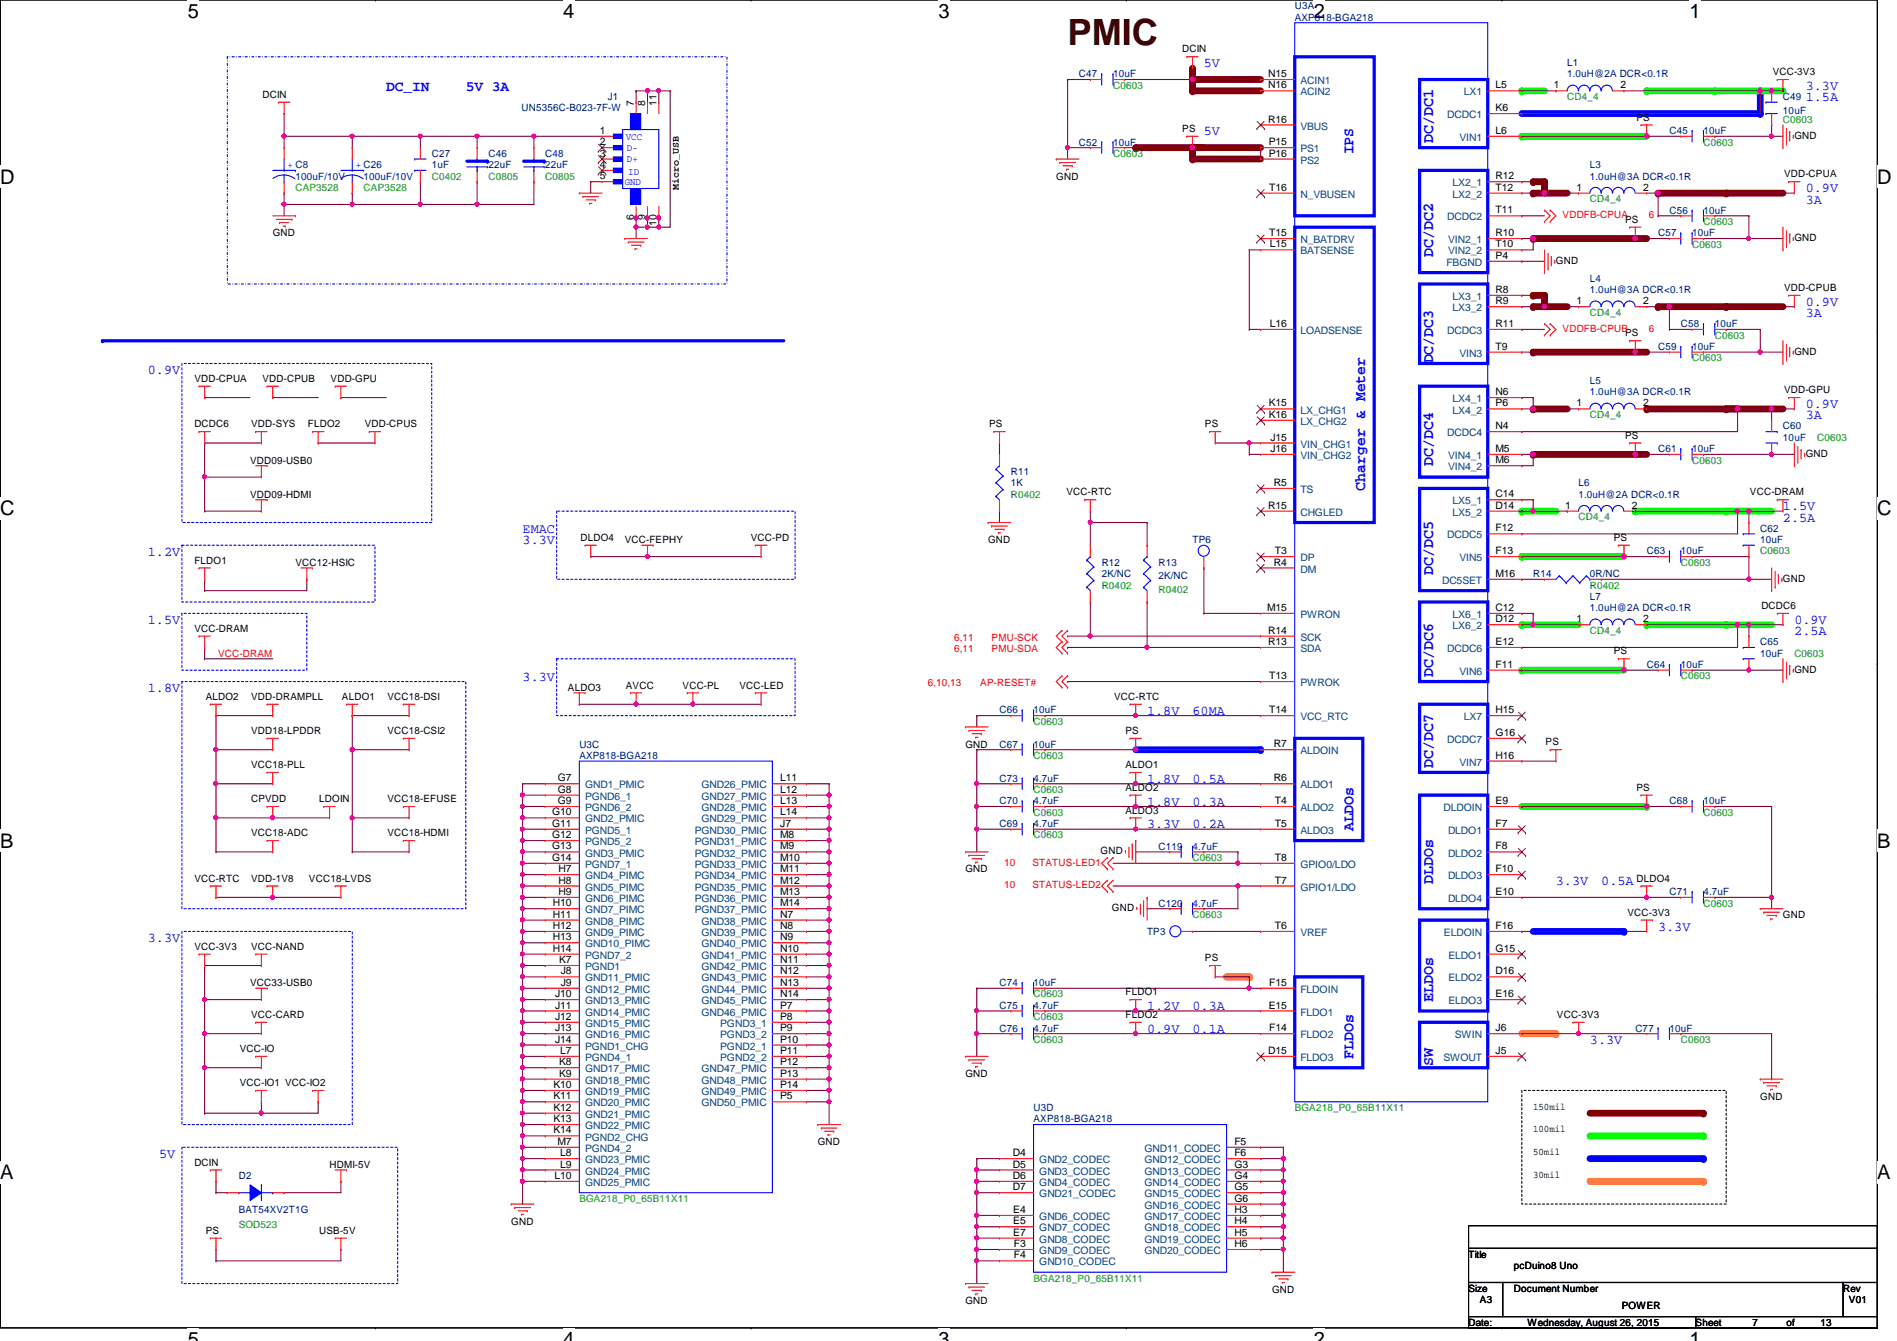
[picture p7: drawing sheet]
<svg xmlns="http://www.w3.org/2000/svg" width="297mm" height="210mm" viewBox="0 0 297 210" stroke-linecap="round" stroke-linejoin="round" font-family="sans-serif">
<defs><g id="words">
<text font-size="5.7" fill="#400000" x="167.2" y="7.1">PMIC</text>
<g font-size="3.1">
<text x="29.4" y="2.8">5</text>
<text x="88.2" y="2.8">4</text>
<text x="147" y="2.8">3</text>
<text x="205.7" y="2.8">2</text>
<text x="264.5" y="2.8">1</text>
<text x="0" y="28.7">D</text>
<text x="294" y="28.7">D</text>
<text x="0" y="80.7">C</text>
<text x="294" y="80.7">C</text>
<text x="0" y="132.7">B</text>
<text x="294" y="132.7">B</text>
<text x="0" y="184.6">A</text>
<text x="294" y="184.6">A</text>
<text x="29.4" y="210.7">5</text>
<text x="88.2" y="210.7">4</text>
<text x="147" y="210.7">3</text>
<text x="205.7" y="210.7">2</text>
<text x="264.5" y="210.7">1</text>
</g>
<g font-size="2.5" fill="#00f">
<text x="224.4" y="22.4" transform="rotate(-90 224.4 22.4)">DC/DC1</text>
<text x="212" y="24.2" transform="rotate(-90 212 24.2)">IPS</text>
<text x="224.4" y="40.2" transform="rotate(-90 224.4 40.2)">DC/DC2</text>
<text x="224.4" y="56.9" transform="rotate(-90 224.4 56.9)">DC/DC3</text>
<text x="213.7" y="76.8" transform="rotate(-90 213.7 76.8)">Charger &amp; Meter</text>
<text x="224.4" y="72.9" transform="rotate(-90 224.4 72.9)">DC/DC4</text>
<text x="224.4" y="90" transform="rotate(-90 224.4 90)">DC/DC5</text>
<text x="224.4" y="106" transform="rotate(-90 224.4 106)">DC/DC6</text>
<text x="224.4" y="120.2" transform="rotate(-90 224.4 120.2)">DC/DC7</text>
<text x="212" y="130.1" transform="rotate(-90 212 130.1)">ALDOs</text>
<text x="224.4" y="138.3" transform="rotate(-90 224.4 138.3)">DLDOs</text>
<text x="224.4" y="156.8" transform="rotate(-90 224.4 156.8)">ELDOs</text>
<text x="212" y="165.7" transform="rotate(-90 212 165.7)">FLDOs</text>
<text x="224.4" y="166.8" transform="rotate(-90 224.4 166.8)">SW</text>
</g>
<g font-size="2.3" fill="#00f">
<text x="60.5" y="14.3">DC_IN</text>
<text x="72.9" y="14.3">5V 3A</text>
</g>
<g font-size="2.1" fill="#00f">
<text x="188.5" y="10.5">5V</text>
<text x="282.7" y="15.9">1.5A</text>
<text x="282.7" y="14.1">3.3V</text>
<text x="188.5" y="21.2">5V</text>
<text x="282.7" y="31.9">3A</text>
<text x="282.7" y="30.1">0.9V</text>
<text x="282.7" y="47.9">0.9V</text>
<text x="282.7" y="49.7">3A</text>
<text x="23.2" y="58.5">0.9V</text>
<text x="282.7" y="65.7">3A</text>
<text x="282.7" y="63.9">0.9V</text>
<text x="81.8" y="83.4">EMAC</text>
<text x="279.2" y="81.7">2.5A</text>
<text x="279.2" y="79.9">1.5V</text>
<text x="23.2" y="87">1.2V</text>
<text x="81.8" y="85.2">3.3V</text>
<text x="23.2" y="97.7">1.5V</text>
<text x="281" y="99.4">2.5A</text>
<text x="281" y="97.7">0.9V</text>
<text x="81.8" y="106.6">3.3V</text>
<text x="23.2" y="108.3">1.8V</text>
<text x="179.6" y="111.9">1.8V</text>
<text x="186.7" y="111.9">60MA</text>
<text x="179.6" y="122.6">1.8V</text>
<text x="186.7" y="122.6">0.5A</text>
<text x="179.6" y="129.7">3.3V</text>
<text x="179.6" y="126.1">1.8V</text>
<text x="186.7" y="126.1">0.3A</text>
<text x="186.7" y="129.7">0.2A</text>
<text x="243.6" y="138.6">3.3V</text>
<text x="250.7" y="138.6">0.5A</text>
<text x="23.2" y="147.4">3.3V</text>
<text x="259.6" y="145.7">3.3V</text>
<text x="179.6" y="161.7">0.9V</text>
<text x="179.6" y="158.1">1.2V</text>
<text x="186.7" y="158.1">0.3A</text>
<text x="186.7" y="161.7">0.1A</text>
<text x="249" y="163.4">3.3V</text>
<text x="24.9" y="181.2">5V</text>
</g>
<g font-size="1.6" fill="#000080">
<text x="202.7" y="1.4">U3A</text>
<text x="202.7" y="3.2">AXP818-BGA218</text>
<text x="245.4" y="10.3">L1</text>
<text x="81.7" y="17.4">UN5356C-B023-7F-W</text>
<text x="95.2" y="15.7">J1</text>
<text x="168.9" y="12.1">C47</text>
<text x="174.3" y="12.1">10uF</text>
<text x="245.4" y="12.1">1.0uH@2A DCR&lt;0.1R</text>
<text x="279.2" y="15.7">C49</text>
<text x="279.2" y="17.8">10uF</text>
<text x="168.9" y="22.8">C52</text>
<text x="174.3" y="22.8">10uF</text>
<text x="261.4" y="21">C45</text>
<text x="266.7" y="21">10uF</text>
<text x="46.3" y="28.1">100uF/10V</text>
<text x="56.9" y="28.1">100uF/10V</text>
<text x="67.6" y="24.6">C27</text>
<text x="67.6" y="26.3">1uF</text>
<text x="76.5" y="24.6">C46</text>
<text x="76.5" y="26.3">22uF</text>
<text x="85.4" y="24.6">C48</text>
<text x="85.4" y="26.3">22uF</text>
<text x="249" y="26.3">L3</text>
<text x="249" y="28.1">1.0uH@3A DCR&lt;0.1R</text>
<text x="261.4" y="33.4">C56</text>
<text x="266.7" y="33.4">10uF</text>
<text x="259.6" y="37">C57</text>
<text x="265" y="37">10uF</text>
<text x="249" y="44.1">L4</text>
<text x="249" y="45.9">1.0uH@3A DCR&lt;0.1R</text>
<text x="263.2" y="51.2">C58</text>
<text x="268.5" y="51.2">10uF</text>
<text x="259.6" y="54.8">C59</text>
<text x="265" y="54.8">10uF</text>
<text x="249" y="60.1">L5</text>
<text x="249" y="61.9">1.0uH@3A DCR&lt;0.1R</text>
<text x="259.6" y="70.8">C61</text>
<text x="265" y="70.8">10uF</text>
<text x="279.2" y="67.2">C60</text>
<text x="279.2" y="69">10uF</text>
<text x="158.3" y="74.3">R11</text>
<text x="158.3" y="76.1">1K</text>
<text x="247.2" y="76.1">L6</text>
<text x="247.2" y="77.9">1.0uH@2A DCR&lt;0.1R</text>
<text x="275.6" y="83.2">C62</text>
<text x="172.5" y="88.6">R12</text>
<text x="181.4" y="88.6">R13</text>
<text x="186.7" y="85">TP6</text>
<text x="257.8" y="86.8">C63</text>
<text x="263.2" y="86.8">10uF</text>
<text x="275.6" y="85">10uF</text>
<text x="172.5" y="90.3">2K/NC</text>
<text x="181.4" y="90.7">2K/NC</text>
<text x="240.1" y="90.3">R14</text>
<text x="249" y="93.9">L7</text>
<text x="249" y="95.7">1.0uH@2A DCR&lt;0.1R</text>
<text x="249" y="90.3">0R/NC</text>
<text x="275.6" y="101">C65</text>
<text x="257.8" y="104.6">C64</text>
<text x="263.2" y="104.6">10uF</text>
<text x="275.6" y="102.8">10uF</text>
<text x="156.5" y="111.7">C66</text>
<text x="161.8" y="111.7">10uF</text>
<text x="90.7" y="117">U3C</text>
<text x="90.7" y="118.8">AXP818-BGA218</text>
<text x="156.5" y="117">C67</text>
<text x="161.8" y="117">10uF</text>
<text x="156.5" y="125.9">C70</text>
<text x="156.5" y="122.3">C73</text>
<text x="161.8" y="125.9">4.7uF</text>
<text x="161.8" y="122.3">4.7uF</text>
<text x="261.4" y="125.9">C68</text>
<text x="266.7" y="125.9">10uF</text>
<text x="156.5" y="129.5">C69</text>
<text x="161.8" y="129.5">4.7uF</text>
<text x="181.4" y="133">C119</text>
<text x="186.7" y="133">4.7uF</text>
<text x="181.4" y="141.9">C120</text>
<text x="186.7" y="141.9">4.7uF</text>
<text x="261.4" y="140.1">C71</text>
<text x="266.7" y="140.1">4.7uF</text>
<text x="179.6" y="146.3">TP3</text>
<text x="156.5" y="154.3">C74</text>
<text x="161.8" y="154.3">10uF</text>
<text x="156.5" y="157.9">C75</text>
<text x="156.5" y="161.5">C76</text>
<text x="161.8" y="157.9">4.7uF</text>
<text x="161.8" y="161.5">4.7uF</text>
<text x="256.1" y="161.5">C77</text>
<text x="261.4" y="161.5">10uF</text>
<text x="161.8" y="173.9">U3D</text>
<text x="161.8" y="175.7">AXP818-BGA218</text>
<text x="37.4" y="184.6">D2</text>
<text x="37.4" y="189.9">BAT54XV2T1G</text>
</g>
<g font-size="1.6">
<text x="185.1" y="8.2">DCIN</text>
<text x="277.6" y="11.8">VCC-3V3</text>
<text x="41.1" y="15.3">DCIN</text>
<text x="99.2" y="16.6" transform="rotate(-90 99.2 16.6)">7</text>
<text x="101" y="16.6" transform="rotate(-90 101 16.6)">8</text>
<text x="102.8" y="16.6" transform="rotate(-90 102.8 16.6)">11</text>
<text x="198.6" y="12.1">N15</text>
<text x="198.6" y="13.8">N16</text>
<text x="234.2" y="17.4">K6</text>
<text x="234.2" y="13.8">L5</text>
<text x="243.3" y="13.8">1</text>
<text x="253.7" y="13.8">2</text>
<text x="93.9" y="22.7">2</text>
<text x="93.9" y="21">1</text>
<text x="185.1" y="20.7">PS</text>
<text x="198.6" y="19.2">R16</text>
<text x="198.7" y="22.7">P15</text>
<text x="234.2" y="21">L6</text>
<text x="256.2" y="18.9">PS</text>
<text x="281" y="21.7">GND</text>
<text x="93.9" y="26.3">4</text>
<text x="93.9" y="24.5">3</text>
<text x="93.9" y="28.1">5</text>
<text x="106.3" y="29.7" transform="rotate(-90 106.3 29.7)">Micro_USB</text>
<text x="165.4" y="28.1">GND</text>
<text x="198.7" y="24.5">P16</text>
<text x="198.8" y="29.8">T16</text>
<text x="234.2" y="29.8">T12</text>
<text x="234.2" y="28.1">R12</text>
<text x="246.8" y="29.8">1</text>
<text x="257.3" y="29.8">2</text>
<text x="279.4" y="27.8">VDD-CPUA</text>
<text x="99.2" y="34.5" transform="rotate(-90 99.2 34.5)">6</text>
<text x="101" y="34.5" transform="rotate(-90 101 34.5)">9</text>
<text x="102.8" y="35.3" transform="rotate(-90 102.8 35.3)">10</text>
<text x="234.2" y="33.4">T11</text>
<text x="254.5" y="34.9">PS</text>
<text x="42.7" y="37">GND</text>
<text x="198.8" y="37">T15</text>
<text x="198.8" y="38.7">L15</text>
<text x="234.2" y="38.7">T10</text>
<text x="234.2" y="37">R10</text>
<text x="234.2" y="40.5">P4</text>
<text x="243.6" y="41.3">GND</text>
<text x="281" y="37.7">GND</text>
<text x="234.2" y="47.6">R9</text>
<text x="234.2" y="45.8">R8</text>
<text x="246.8" y="47.6">1</text>
<text x="257.3" y="47.6">2</text>
<text x="279.4" y="45.6">VDD-CPUB</text>
<text x="198.8" y="51.2">L16</text>
<text x="234.2" y="51.2">R11</text>
<text x="254.5" y="52.7">PS</text>
<text x="30.4" y="59.8">VDD-CPUA</text>
<text x="41.1" y="59.8">VDD-CPUB</text>
<text x="51.8" y="59.8">VDD-GPU</text>
<text x="234.2" y="54.7">T9</text>
<text x="281" y="55.5">GND</text>
<text x="198.7" y="63.6">K15</text>
<text x="198.7" y="65.4">K16</text>
<text x="234.2" y="61.8">N6</text>
<text x="234.2" y="63.6">P6</text>
<text x="246.8" y="63.6">1</text>
<text x="257.3" y="63.6">2</text>
<text x="279.4" y="61.6">VDD-GPU</text>
<text x="30.4" y="66.9">DCDC6</text>
<text x="39.3" y="66.9">VDD-SYS</text>
<text x="48.2" y="66.9">FLDO2</text>
<text x="57.1" y="66.9">VDD-CPUS</text>
<text x="154.9" y="66.9">PS</text>
<text x="188.7" y="66.9">PS</text>
<text x="198.9" y="69">J15</text>
<text x="198.9" y="70.7">J16</text>
<text x="234.2" y="67.2">N4</text>
<text x="234.2" y="70.7">M5</text>
<text x="254.5" y="68.7">PS</text>
<text x="282.7" y="71.5">GND</text>
<text x="39.2" y="77.9">VDD09-HDMI</text>
<text x="39.2" y="72.6">VDD09-USB0</text>
<text x="167" y="77.6">VCC-RTC</text>
<text x="199.5" y="76.1">R5</text>
<text x="234.2" y="72.5">M6</text>
<text x="234.2" y="77.9">C14</text>
<text x="274" y="77.6">VCC-DRAM</text>
<text x="198.6" y="79.6">R15</text>
<text x="234.2" y="83.2">F12</text>
<text x="234.2" y="79.6">D14</text>
<text x="245.1" y="79.6">1</text>
<text x="255.5" y="79.6">2</text>
<text x="30.4" y="88.2">FLDO1</text>
<text x="46.3" y="88.6">VCC12-HSIC</text>
<text x="90.9" y="84.7">DLDO4</text>
<text x="97.8" y="85">VCC-FEPHY</text>
<text x="117.6" y="84.7">VCC-PD</text>
<text x="154.7" y="85">GND</text>
<text x="199.5" y="88.5">R4</text>
<text x="199.6" y="86.7">T3</text>
<text x="234.2" y="86.7">F13</text>
<text x="252.7" y="84.7">PS</text>
<text x="198.4" y="95.6">M15</text>
<text x="234.2" y="90.3">M16</text>
<text x="234.2" y="95.6">C12</text>
<text x="275.8" y="95.3">DCDC6</text>
<text x="279.2" y="91.1">GND</text>
<text x="30.4" y="98.9">VCC-DRAM</text>
<text x="198.6" y="99.2">R14</text>
<text x="198.6" y="101">R13</text>
<text x="234.2" y="97.4">D12</text>
<text x="234.2" y="101">E12</text>
<text x="246.8" y="97.4">1</text>
<text x="257.3" y="97.4">2</text>
<text x="98" y="107.8">AVCC</text>
<text x="106.9" y="107.8">VCC-PL</text>
<text x="115.8" y="107.8">VCC-LED</text>
<text x="198.8" y="106.3">T13</text>
<text x="234.2" y="104.5">F11</text>
<text x="252.7" y="102.4">PS</text>
<text x="281" y="105.3">GND</text>
<text x="32.2" y="109.6">ALDO2</text>
<text x="39.3" y="109.6">VDD-DRAMPLL</text>
<text x="53.5" y="109.6">ALDO1</text>
<text x="60.7" y="109.6">VCC18-DSI</text>
<text x="88.9" y="108.1">ALDO3</text>
<text x="174.5" y="109.6">VCC-RTC</text>
<text x="198.8" y="111.6">T14</text>
<text x="234.2" y="111.6">H15</text>
<text x="39.3" y="114.9">VDD18-LPDDR</text>
<text x="60.7" y="114.9">VCC18-CSI2</text>
<text x="151.2" y="117">GND</text>
<text x="176.2" y="114.9">PS</text>
<text x="199.5" y="117">R7</text>
<text x="234.2" y="115.2">G16</text>
<text x="234.2" y="118.7">H16</text>
<text x="242" y="116.7">PS</text>
<text x="39.3" y="125.6">CPVDD</text>
<text x="39.3" y="120.2">VCC18-PLL</text>
<text x="50" y="125.6">LDOIN</text>
<text x="60.7" y="125.6">VCC18-EFUSE</text>
<text x="87.3" y="122.3">G7</text>
<text x="87.3" y="124.1">G8</text>
<text x="87.3" y="125.9">G9</text>
<text x="122.2" y="122.3">L11</text>
<text x="122.2" y="124.1">L12</text>
<text x="122.2" y="125.9">L13</text>
<text x="176.2" y="123.8">ALDO2</text>
<text x="176.2" y="120.2">ALDO1</text>
<text x="199.5" y="122.3">R6</text>
<text x="199.6" y="125.9">T4</text>
<text x="234.2" y="125.9">E9</text>
<text x="256.2" y="123.8">PS</text>
<text x="39.3" y="130.9">VCC18-ADC</text>
<text x="60.7" y="130.9">VCC18-HDMI</text>
<text x="86.4" y="127.6">G10</text>
<text x="86.4" y="129.4">G11</text>
<text x="86.4" y="131.2">G12</text>
<text x="122.2" y="127.6">L14</text>
<text x="122.2" y="129.4">J7</text>
<text x="122.2" y="131.2">M8</text>
<text x="176.2" y="127.3">ALDO3</text>
<text x="199.6" y="129.4">T5</text>
<text x="234.2" y="129.4">F7</text>
<text x="86.4" y="133">G13</text>
<text x="86.4" y="134.7">G14</text>
<text x="87.5" y="136.5">H7</text>
<text x="122.2" y="133">M9</text>
<text x="122.2" y="134.7">M10</text>
<text x="122.2" y="136.5">M11</text>
<text x="151.2" y="136.6">GND</text>
<text x="172.3" y="133.7">GND</text>
<text x="199.6" y="134.7">T8</text>
<text x="234.2" y="136.5">F10</text>
<text x="234.2" y="133">F8</text>
<text x="30.4" y="138">VCC-RTC</text>
<text x="39.3" y="138">VDD-1V8</text>
<text x="48.4" y="138">VCC18-LVDS</text>
<text x="86.6" y="141.9">H10</text>
<text x="86.6" y="143.6">H11</text>
<text x="87.5" y="138.3">H8</text>
<text x="87.5" y="140.1">H9</text>
<text x="122.2" y="138.3">M12</text>
<text x="122.2" y="140.1">M13</text>
<text x="122.2" y="141.9">M14</text>
<text x="122.2" y="143.6">N7</text>
<text x="174.1" y="142.6">GND</text>
<text x="199.6" y="138.3">T7</text>
<text x="234.2" y="140.1">E10</text>
<text x="254.8" y="143.3">VCC-3V3</text>
<text x="256.2" y="138">DLDO4</text>
<text x="279.2" y="143.7">GND</text>
<text x="30.4" y="148.7">VCC-3V3</text>
<text x="39.3" y="148.7">VCC-NAND</text>
<text x="86.6" y="145.4">H12</text>
<text x="86.6" y="147.2">H13</text>
<text x="86.6" y="149">H14</text>
<text x="122.2" y="145.4">N8</text>
<text x="122.2" y="147.2">N9</text>
<text x="122.2" y="149">N10</text>
<text x="199.6" y="145.4">T6</text>
<text x="234.2" y="145.4">F16</text>
<text x="234.2" y="149">G15</text>
<text x="39.2" y="154.3">VCC33-USB0</text>
<text x="87.5" y="150.7">K7</text>
<text x="87.8" y="152.5">J8</text>
<text x="87.8" y="154.3">J9</text>
<text x="122.2" y="150.7">N11</text>
<text x="122.2" y="152.5">N12</text>
<text x="122.2" y="154.3">N13</text>
<text x="176.2" y="155.8">FLDO1</text>
<text x="188.7" y="150.5">PS</text>
<text x="198.8" y="154.3">F15</text>
<text x="234.2" y="152.5">D16</text>
<text x="39.3" y="159.3">VCC-CARD</text>
<text x="86.9" y="156.1">J10</text>
<text x="86.9" y="157.9">J11</text>
<text x="86.9" y="159.6">J12</text>
<text x="86.9" y="161.4">J13</text>
<text x="122.2" y="156.1">N14</text>
<text x="122.2" y="157.9">P7</text>
<text x="122.2" y="159.6">P8</text>
<text x="122.2" y="161.4">P9</text>
<text x="176.2" y="159.3">FLDO2</text>
<text x="198.7" y="157.9">E15</text>
<text x="198.8" y="161.4">F14</text>
<text x="234.2" y="156.1">E16</text>
<text x="234.2" y="161.4">J6</text>
<text x="243.8" y="159.3">VCC-3V3</text>
<text x="37.5" y="164.7">VCC-IO</text>
<text x="86.9" y="163.2">J14</text>
<text x="87.5" y="166.8">K8</text>
<text x="87.7" y="165">L7</text>
<text x="122.2" y="166.8">P12</text>
<text x="122.2" y="163.2">P10</text>
<text x="122.2" y="165">P11</text>
<text x="198.6" y="165">D15</text>
<text x="234.2" y="165">J5</text>
<text x="37.5" y="170">VCC-IO1 VCC-IO2</text>
<text x="86.7" y="170.3">K10</text>
<text x="86.7" y="172.1">K11</text>
<text x="86.7" y="173.9">K12</text>
<text x="87.5" y="168.5">K9</text>
<text x="122.2" y="168.5">P13</text>
<text x="122.2" y="170.3">P14</text>
<text x="122.2" y="172.1">P5</text>
<text x="151.2" y="168.6">GND</text>
<text x="240.1" y="173.7">150mil</text>
<text x="275.6" y="172.1">GND</text>
<text x="86.7" y="175.6">K13</text>
<text x="86.7" y="177.4">K14</text>
<text x="87.3" y="179.2">M7</text>
<text x="128.1" y="179.2">GND</text>
<text x="193.3" y="179.2">F5</text>
<text x="240.1" y="177.2">100mil</text>
<text x="30.4" y="182.5">DCIN</text>
<text x="51.6" y="182.8">HDMI-5V</text>
<text x="86.8" y="184.5">L10</text>
<text x="87.7" y="181">L8</text>
<text x="87.7" y="182.8">L9</text>
<text x="158.6" y="181">D4</text>
<text x="158.6" y="182.8">D5</text>
<text x="158.6" y="184.5">D6</text>
<text x="193.3" y="181">F6</text>
<text x="193.3" y="182.8">G3</text>
<text x="193.3" y="184.5">G4</text>
<text x="240.1" y="180.8">50mil</text>
<text x="240.1" y="184.4">30mil</text>
<text x="80" y="191.7">GND</text>
<text x="158.6" y="186.3">D7</text>
<text x="158.7" y="189.9">E4</text>
<text x="158.7" y="191.6">E5</text>
<text x="193.3" y="186.3">G5</text>
<text x="193.3" y="188.1">G6</text>
<text x="193.3" y="189.9">H3</text>
<text x="193.3" y="191.6">H4</text>
<text x="32.2" y="193.1">PS</text>
<text x="50" y="193.1">USB-5V</text>
<text x="158.7" y="193.4">E7</text>
<text x="158.7" y="195.2">F3</text>
<text x="158.7" y="197">F4</text>
<text x="193.3" y="193.4">H5</text>
<text x="193.3" y="195.2">H6</text>
<text x="230" y="196.8">Title</text>
<text x="199.2" y="202.4">GND</text>
<text x="230" y="202.2">Size</text>
<text x="231.7" y="204">A3</text>
<text x="237.1" y="202.2">Document Number</text>
<text x="237.1" y="198.6">pcDuino8 Uno</text>
<text x="288.6" y="202.2">Rev</text>
<text x="289.5" y="204">V01</text>
<text x="151.2" y="204.1">GND</text>
<text x="230" y="207.5">Date:</text>
<text x="239.2" y="207.5">Wednesday, August 26, 2015</text>
<text x="254" y="204.9">POWER</text>
<text x="265.5" y="207.5">Sheet</text>
<text x="274.4" y="207.5">7</text>
<text x="279.7" y="207.5">of</text>
<text x="285.1" y="207.5">13</text>
</g>
<g font-size="1.6" fill="#008000">
<text x="174.3" y="13.9">C0603</text>
<text x="245.4" y="15.7">CD4_4</text>
<text x="266.7" y="22.8">C0603</text>
<text x="279.2" y="19.2">C0603</text>
<text x="46.3" y="29.9">CAP3528</text>
<text x="56.9" y="29.9">CAP3528</text>
<text x="67.6" y="28.1">C0402</text>
<text x="76.5" y="28.1">C0805</text>
<text x="85.4" y="28.1">C0805</text>
<text x="174.3" y="24.6">C0603</text>
<text x="249" y="31.7">CD4_4</text>
<text x="266.7" y="35.2">C0603</text>
<text x="265" y="38.8">C0603</text>
<text x="249" y="49.4">CD4_4</text>
<text x="268.5" y="53">C0603</text>
<text x="265" y="56.6">C0603</text>
<text x="249" y="65.4">CD4_4</text>
<text x="284.5" y="69">C0603</text>
<text x="158.3" y="77.9">R0402</text>
<text x="265" y="72.6">C0603</text>
<text x="247.2" y="81.4">CD4_4</text>
<text x="263.2" y="88.6">C0603</text>
<text x="275.6" y="86.8">C0603</text>
<text x="172.5" y="92.1">R0402</text>
<text x="181.4" y="92.8">R0402</text>
<text x="249" y="92.1">R0402</text>
<text x="249" y="99.2">CD4_4</text>
<text x="263.2" y="106.3">C0603</text>
<text x="281" y="102.8">C0603</text>
<text x="161.8" y="113.5">C0603</text>
<text x="161.8" y="118.8">C0603</text>
<text x="161.8" y="124.1">C0603</text>
<text x="161.8" y="131.2">C0603</text>
<text x="161.8" y="127.7">C0603</text>
<text x="266.7" y="127.7">C0603</text>
<text x="186.7" y="134.8">C0603</text>
<text x="186.7" y="143.7">C0603</text>
<text x="266.7" y="141.9">C0603</text>
<text x="161.8" y="159.7">C0603</text>
<text x="161.8" y="156.1">C0603</text>
<text x="161.8" y="163.2">C0603</text>
<text x="263.2" y="163.2">C0603</text>
<text x="202.7" y="173.9">BGA218_P0_65B11X11</text>
<text x="90.7" y="188.1">BGA218_P0_65B11X11</text>
<text x="37.4" y="192.2">SOD523</text>
<text x="161.8" y="200.7">BGA218_P0_65B11X11</text>
</g>
<g font-size="1.6" fill="#004080">
<text x="203.6" y="13.2">ACIN1</text>
<text x="203.6" y="14.9">ACIN2</text>
<text x="229.2" y="14.9">LX1</text>
<text x="203.6" y="20.3">VBUS</text>
<text x="203.6" y="23.8">PS1</text>
<text x="226.6" y="18.5">DCDC1</text>
<text x="228.5" y="22.1">VIN1</text>
<text x="203.6" y="25.6">PS2</text>
<text x="227.5" y="29.2">LX2_1</text>
<text x="203.6" y="30.9">N_VBUSEN</text>
<text x="226.6" y="34.5">DCDC2</text>
<text x="227.5" y="30.9">LX2_2</text>
<text x="203.6" y="38.1">N_BATDRV</text>
<text x="203.6" y="39.8">BATSENSE</text>
<text x="226.5" y="41.6">FBGND</text>
<text x="226.7" y="39.8">VIN2_2</text>
<text x="226.7" y="38.1">VIN2_1</text>
<text x="227.5" y="46.9">LX3_1</text>
<text x="203.6" y="52.3">LOADSENSE</text>
<text x="226.6" y="52.3">DCDC3</text>
<text x="227.5" y="48.7">LX3_2</text>
<text x="228.5" y="55.8">VIN3</text>
<text x="203.6" y="64.7">LX_CHG1</text>
<text x="227.5" y="62.9">LX4_1</text>
<text x="227.5" y="64.7">LX4_2</text>
<text x="203.6" y="66.5">LX_CHG2</text>
<text x="203.6" y="70.1">VIN_CHG1</text>
<text x="203.6" y="71.8">VIN_CHG2</text>
<text x="226.6" y="68.3">DCDC4</text>
<text x="226.7" y="71.8">VIN4_1</text>
<text x="203.6" y="77.2">TS</text>
<text x="226.7" y="73.6">VIN4_2</text>
<text x="203.6" y="80.7">CHGLED</text>
<text x="227.5" y="80.7">LX5_2</text>
<text x="227.5" y="79">LX5_1</text>
<text x="203.6" y="87.8">DP</text>
<text x="203.6" y="89.6">DM</text>
<text x="226.6" y="84.3">DCDC5</text>
<text x="228.5" y="87.8">VIN5</text>
<text x="225.8" y="91.4">DC5SET</text>
<text x="203.6" y="100.3">SCK</text>
<text x="203.6" y="96.7">PWRON</text>
<text x="227.5" y="98.5">LX6_2</text>
<text x="227.5" y="96.7">LX6_1</text>
<text x="203.6" y="107.4">PWROK</text>
<text x="203.6" y="102.1">SDA</text>
<text x="226.6" y="102.1">DCDC6</text>
<text x="228.5" y="105.6">VIN6</text>
<text x="203.6" y="112.7">VCC_RTC</text>
<text x="229.2" y="112.7">LX7</text>
<text x="203.6" y="118.1">ALDOIN</text>
<text x="226.6" y="116.3">DCDC7</text>
<text x="228.5" y="119.8">VIN7</text>
<text x="91.6" y="123.4">GND1_PMIC</text>
<text x="91.6" y="125.2">PGND6_1</text>
<text x="109.9" y="123.4">GND26_PMIC</text>
<text x="109.9" y="125.2">GND27_PMIC</text>
<text x="203.6" y="123.4">ALDO1</text>
<text x="91.6" y="128.7">GND2_PMIC</text>
<text x="91.6" y="127">PGND6_2</text>
<text x="91.6" y="130.5">PGND5_1</text>
<text x="108.8" y="130.5">PGND30_PMIC</text>
<text x="109.9" y="127">GND28_PMIC</text>
<text x="109.9" y="128.7">GND29_PMIC</text>
<text x="203.6" y="127">ALDO2</text>
<text x="203.6" y="130.5">ALDO3</text>
<text x="226" y="127">DLDOIN</text>
<text x="226.7" y="130.5">DLDO1</text>
<text x="91.6" y="132.3">PGND5_2</text>
<text x="91.6" y="134.1">GND3_PMIC</text>
<text x="91.6" y="135.8">PGND7_1</text>
<text x="91.6" y="137.6">GND4_PIMC</text>
<text x="108.8" y="132.3">PGND31_PMIC</text>
<text x="108.8" y="134.1">PGND32_PMIC</text>
<text x="108.8" y="135.8">PGND33_PMIC</text>
<text x="108.8" y="137.6">PGND34_PMIC</text>
<text x="203.6" y="135.8">GPIO0/LDO</text>
<text x="226.7" y="137.6">DLDO3</text>
<text x="226.7" y="134.1">DLDO2</text>
<text x="91.6" y="139.4">GND5_PIMC</text>
<text x="91.6" y="141.2">GND6_PIMC</text>
<text x="91.6" y="143">GND7_PIMC</text>
<text x="108.8" y="139.4">PGND35_PMIC</text>
<text x="108.8" y="141.2">PGND36_PMIC</text>
<text x="108.8" y="143">PGND37_PMIC</text>
<text x="203.6" y="139.4">GPIO1/LDO</text>
<text x="226.7" y="141.2">DLDO4</text>
<text x="91.6" y="144.7">GND8_PIMC</text>
<text x="91.6" y="146.5">GND9_PIMC</text>
<text x="91.6" y="148.3">GND10_PIMC</text>
<text x="109.9" y="144.7">GND38_PMIC</text>
<text x="109.9" y="146.5">GND39_PMIC</text>
<text x="109.9" y="148.3">GND40_PMIC</text>
<text x="203.6" y="146.5">VREF</text>
<text x="226.1" y="146.5">ELDOIN</text>
<text x="91.6" y="150.1">PGND7_2</text>
<text x="91.6" y="151.8">PGND1</text>
<text x="91.6" y="153.6">GND11_PMIC</text>
<text x="91.6" y="155.4">GND12_PMIC</text>
<text x="109.9" y="150.1">GND41_PMIC</text>
<text x="109.9" y="151.8">GND42_PMIC</text>
<text x="109.9" y="153.6">GND43_PMIC</text>
<text x="109.9" y="155.4">GND44_PMIC</text>
<text x="203.6" y="155.4">FLDOIN</text>
<text x="226.8" y="153.6">ELDO2</text>
<text x="226.8" y="150.1">ELDO1</text>
<text x="91.6" y="157.2">GND13_PMIC</text>
<text x="91.6" y="159">GND14_PMIC</text>
<text x="91.6" y="160.7">GND15_PMIC</text>
<text x="109.9" y="157.2">GND45_PMIC</text>
<text x="109.9" y="159">GND46_PMIC</text>
<text x="112.8" y="160.7">PGND3_1</text>
<text x="203.6" y="159">FLDO1</text>
<text x="226.8" y="157.2">ELDO3</text>
<text x="91.6" y="162.5">GND16_PMIC</text>
<text x="91.6" y="164.3">PGND1_CHG</text>
<text x="91.6" y="166.1">PGND4_1</text>
<text x="91.6" y="167.9">GND17_PMIC</text>
<text x="109.9" y="167.9">GND47_PMIC</text>
<text x="112.8" y="162.5">PGND3_2</text>
<text x="112.8" y="164.3">PGND2_1</text>
<text x="112.8" y="166.1">PGND2_2</text>
<text x="203.6" y="162.5">FLDO2</text>
<text x="203.6" y="166.1">FLDO3</text>
<text x="226" y="166.1">SWOUT</text>
<text x="227.8" y="162.5">SWIN</text>
<text x="91.6" y="169.6">GND18_PMIC</text>
<text x="91.6" y="171.4">GND19_PMIC</text>
<text x="91.6" y="173.2">GND20_PMIC</text>
<text x="109.9" y="169.6">GND48_PMIC</text>
<text x="109.9" y="171.4">GND49_PMIC</text>
<text x="109.9" y="173.2">GND50_PMIC</text>
<text x="91.6" y="175">GND21_PMIC</text>
<text x="91.6" y="176.7">GND22_PMIC</text>
<text x="91.6" y="178.5">PGND2_CHG</text>
<text x="91.6" y="180.3">PGND4_2</text>
<text x="91.6" y="182.1">GND23_PMIC</text>
<text x="91.6" y="183.9">GND24_PMIC</text>
<text x="91.6" y="185.6">GND25_PMIC</text>
<text x="162.7" y="182.1">GND2_CODEC</text>
<text x="162.7" y="183.9">GND3_CODEC</text>
<text x="162.7" y="185.6">GND4_CODEC</text>
<text x="179.2" y="180.3">GND11_CODEC</text>
<text x="179.2" y="182.1">GND12_CODEC</text>
<text x="179.2" y="183.9">GND13_CODEC</text>
<text x="179.2" y="185.6">GND14_CODEC</text>
<text x="162.7" y="191">GND6_CODEC</text>
<text x="162.7" y="187.4">GND21_CODEC</text>
<text x="179.2" y="187.4">GND15_CODEC</text>
<text x="179.2" y="189.2">GND16_CODEC</text>
<text x="179.2" y="191">GND17_CODEC</text>
<text x="162.7" y="192.7">GND7_CODEC</text>
<text x="162.7" y="194.5">GND8_CODEC</text>
<text x="162.7" y="196.3">GND9_CODEC</text>
<text x="179.2" y="192.7">GND18_CODEC</text>
<text x="179.2" y="194.5">GND19_CODEC</text>
<text x="179.2" y="196.3">GND20_CODEC</text>
<text x="162.7" y="198.1">GND10_CODEC</text>
</g>
<g font-size="1.6" fill="#00f">
<text x="98" y="21.8">VCC</text>
<text x="98.2" y="23.6">D-</text>
<text x="45" y="26.3">+ C8</text>
<text x="55.7" y="26.3">+ C26</text>
<text x="97.8" y="29">GND</text>
<text x="98.2" y="25.4">D+</text>
<text x="98.4" y="27.3">ID</text>
</g>
<g font-size="1.6" fill="#f00">
<text x="244.7" y="34.2">VDDFB-CPUA</text>
<text x="258.2" y="34.2">6</text>
<text x="244.7" y="51.9">VDDFB-CPUB</text>
<text x="258.2" y="51.9">6</text>
<text x="149.4" y="100.3">6,11</text>
<text x="155.3" y="100.3">PMU-SCK</text>
<text x="34.2" y="102.8">VCC-DRAM</text>
<text x="145.3" y="107.4">6,10,13</text>
<text x="149.4" y="102.1">6,11</text>
<text x="153.5" y="107.4">AP-RESET#</text>
<text x="155.3" y="102.1">PMU-SDA</text>
<text x="157.2" y="135.5">10</text>
<text x="161.7" y="135.5">STATUS-LED1</text>
<text x="157.2" y="139.1">10</text>
<text x="161.7" y="139.1">STATUS-LED2</text>
</g>
</g></defs>
<path d="M0 0h294v207.9h-294z" fill="none" stroke="#000" stroke-width=".17"/>
<g fill="#fff">
<path d="M29.4 0h1.8v3.5h-1.8z"/>
<path d="M29.4 207.9h1.8v2h-1.8z"/>
</g>
<path d="M58.8 0h.1M58.8 207.9h.1" fill="none" stroke="#000" stroke-width=".17"/>
<g fill="#fff">
<path d="M88.2 0h1.7v3.5h-1.7z"/>
<path d="M88.2 207.9h1.7v2h-1.7z"/>
</g>
<path d="M117.6 0h.1M117.6 207.9h.1" fill="none" stroke="#000" stroke-width=".17"/>
<g fill="#fff">
<path d="M147 0h1.7v3.5h-1.7z"/>
<path d="M147 207.9h1.7v2h-1.7z"/>
</g>
<path d="M176.4 0h.1M176.4 207.9h.1" fill="none" stroke="#000" stroke-width=".17"/>
<g fill="#fff">
<path d="M205.7 0h1.8v3.5h-1.8z"/>
<path d="M205.7 207.9h1.8v2h-1.8z"/>
</g>
<path d="M235.2 0h.1M235.2 207.9h.1" fill="none" stroke="#000" stroke-width=".17"/>
<g fill="#fff">
<path d="M264.5 0h1.8v3.5h-1.8z"/>
<path d="M264.5 207.9h1.8v2h-1.8z"/>
<path d="M0 26h2.3v3.4h-2.3z"/>
<path d="M294 26h2.2v3.4h-2.2z"/>
<path d="M0 77.9h2.3v3.5h-2.3z"/>
<path d="M294 77.9h2.2v3.5h-2.2z"/>
</g>
<path d="M0 51.9h.1M294 51.9h.1" fill="none" stroke="#000" stroke-width=".17"/>
<g fill="#fff">
<path d="M0 129.9h2.1v3.4h-2.1z"/>
<path d="M294 129.9h2v3.4h-2z"/>
</g>
<path d="M0 103.9h.1M294 103.9h.1" fill="none" stroke="#000" stroke-width=".17"/>
<path d="M0 103.9h.1M294 103.9h.1" fill="none" stroke="#000" stroke-width=".16"/>
<g fill="#fff">
<path d="M0 181.8h2.1v3.5h-2.1z"/>
<path d="M294 181.8h2v3.5h-2z"/>
</g>
<path d="M0 155.9h.1M294 155.9h.1" fill="none" stroke="#000" stroke-width=".17"/>
<path d="M238.3 170.7h32v17.8h-32z" fill="none" stroke="#000" stroke-width=".17" stroke-dasharray=".3 .3"/>
<path d="M249 174.2h17.7" fill="none" stroke="#804000" stroke-width="1.1"/>
<circle cx="266.7" cy="174.2" r=".53" fill="#804000"/>
<path d="M249 177.8h17.7" fill="none" stroke="#0f0" stroke-width="1.1"/>
<circle cx="266.7" cy="177.8" r=".53" fill="#0f0"/>
<path d="M249 181.4h17.7" fill="none" stroke="#00f" stroke-width="1.1"/>
<circle cx="266.7" cy="181.4" r=".53" fill="#00f"/>
<path d="M249 184.9h17.7" fill="none" stroke="#ff8000" stroke-width="1.1"/>
<circle cx="266.7" cy="184.9" r=".53" fill="#ff8000"/>
<path d="M240.1 145.8h14.2" fill="none" stroke="#00f" stroke-width="1.1"/>
<circle cx="254.3" cy="145.8" r=".53" fill="#00f"/>
<path d="M16 53.3h106.7" fill="none" stroke="#00f" stroke-width=".51"/>
<circle cx="16" cy="53.3" r=".25" fill="#00f"/>
<path d="M28.5 56.9h39.1v24.9h-39.1zM28.5 85.3h30.2v8.9h-30.2zM28.5 96h19.5v8.9h-19.5zM87.2 80h37.3v10.7h-37.3zM28.5 106.7h44.4v35.5h-44.4zM28.5 145.8h26.7v30.2h-26.7zM28.5 179.6h33.8v21.3h-33.8z" fill="none" stroke="#00f" stroke-width=".17" stroke-dasharray=".3 .3"/>
<path d="M186.7 12.4v1.8" fill="none" stroke="#800000" stroke-width="1.1"/>
<circle cx="186.7" cy="12.4" r=".53" fill="#800000"/>
<path d="M186.7 23.1v1.8" fill="none" stroke="#800000" stroke-width="1.1"/>
<circle cx="186.7" cy="23.1" r=".53" fill="#800000"/>
<path d="M186.7 12.4h10.7" fill="none" stroke="#800000" stroke-width="1.1"/>
<circle cx="186.7" cy="12.4" r=".53" fill="#800000"/>
<path d="M186.7 14.2h10.7" fill="none" stroke="#800000" stroke-width="1.1"/>
<circle cx="186.7" cy="14.2" r=".53" fill="#800000"/>
<path d="M186.7 23.1h10.7" fill="none" stroke="#800000" stroke-width="1.1"/>
<circle cx="186.7" cy="23.1" r=".53" fill="#800000"/>
<path d="M186.7 24.9h10.7" fill="none" stroke="#800000" stroke-width="1.1"/>
<circle cx="186.7" cy="24.9" r=".53" fill="#800000"/>
<path d="M177.8 23.1h10.7" fill="none" stroke="#800000" stroke-width="1.1"/>
<circle cx="177.8" cy="23.1" r=".53" fill="#800000"/>
<path d="M186.7 10.7v1.7" fill="none" stroke="#800000" stroke-width="1.1"/>
<circle cx="186.7" cy="12.4" r=".53" fill="#800000"/>
<path d="M238.3 161.8h5.3" fill="none" stroke="#ff8000" stroke-width="1.1"/>
<circle cx="243.6" cy="161.8" r=".53" fill="#ff8000"/>
<path d="M177.8 117.3h19.6" fill="none" stroke="#00f" stroke-width="1.1"/>
<circle cx="197.4" cy="117.3" r=".53" fill="#00f"/>
<path d="M192.1 152.9h3.5" fill="none" stroke="#ff8000" stroke-width="1.1"/>
<circle cx="195.6" cy="152.9" r=".53" fill="#ff8000"/>
<path d="M192.1 152.9h3.5" fill="none" stroke="#ff8000" stroke-width="1.1"/>
<circle cx="195.6" cy="152.9" r=".53" fill="#ff8000"/>
<path d="M238.3 17.8h37.3" fill="none" stroke="#00f" stroke-width="1.1"/>
<circle cx="275.6" cy="17.8" r=".53" fill="#00f"/>
<path d="M275.6 14.2v3.6" fill="none" stroke="#00f" stroke-width="1.1"/>
<circle cx="275.6" cy="14.2" r=".53" fill="#00f"/>
<path d="M238.3 14.2h3.5" fill="none" stroke="#0f0" stroke-width="1.1"/>
<circle cx="238.3" cy="14.2" r=".53" fill="#0f0"/>
<path d="M257.8 14.2h10.7" fill="none" stroke="#0f0" stroke-width="1.1"/>
<circle cx="257.8" cy="14.2" r=".53" fill="#0f0"/>
<path d="M268.5 14.2h10.7" fill="none" stroke="#0f0" stroke-width="1.1"/>
<circle cx="268.5" cy="14.2" r=".53" fill="#0f0"/>
<path d="M238.3 21.3h19.5" fill="none" stroke="#0f0" stroke-width="1.1"/>
<circle cx="238.3" cy="21.3" r=".53" fill="#0f0"/>
<path d="M240.1 30.2h5.3" fill="none" stroke="#800000" stroke-width="1.1"/>
<circle cx="240.1" cy="30.2" r=".53" fill="#800000"/>
<path d="M259.6 30.2h10.7" fill="none" stroke="#800000" stroke-width="1.1"/>
<circle cx="259.6" cy="30.2" r=".53" fill="#800000"/>
<path d="M270.3 30.2h8.9" fill="none" stroke="#800000" stroke-width="1.1"/>
<circle cx="270.3" cy="30.2" r=".53" fill="#800000"/>
<path d="M240.1 37.3h17.7" fill="none" stroke="#800000" stroke-width="1.1"/>
<circle cx="240.1" cy="37.3" r=".53" fill="#800000"/>
<path d="M240.1 28.4h1.7" fill="none" stroke="#800000" stroke-width="1.1"/>
<circle cx="240.1" cy="28.4" r=".53" fill="#800000"/>
<path d="M241.8 28.4v1.8" fill="none" stroke="#800000" stroke-width="1.1"/>
<circle cx="241.8" cy="28.4" r=".53" fill="#800000"/>
<path d="M240.1 48h5.3" fill="none" stroke="#800000" stroke-width="1.1"/>
<circle cx="240.1" cy="48" r=".53" fill="#800000"/>
<path d="M259.6 48h10.7" fill="none" stroke="#800000" stroke-width="1.1"/>
<circle cx="259.6" cy="48" r=".53" fill="#800000"/>
<path d="M270.3 48h8.9" fill="none" stroke="#800000" stroke-width="1.1"/>
<circle cx="270.3" cy="48" r=".53" fill="#800000"/>
<path d="M240.1 55.1h17.7" fill="none" stroke="#800000" stroke-width="1.1"/>
<circle cx="240.1" cy="55.1" r=".53" fill="#800000"/>
<path d="M240.1 46.2h1.7" fill="none" stroke="#800000" stroke-width="1.1"/>
<circle cx="240.1" cy="46.2" r=".53" fill="#800000"/>
<path d="M241.8 46.2v1.8" fill="none" stroke="#800000" stroke-width="1.1"/>
<circle cx="241.8" cy="46.2" r=".53" fill="#800000"/>
<path d="M240.1 64h5.3" fill="none" stroke="#800000" stroke-width="1.1"/>
<circle cx="240.1" cy="64" r=".53" fill="#800000"/>
<path d="M257.8 64h14.3" fill="none" stroke="#800000" stroke-width="1.1"/>
<circle cx="257.8" cy="64" r=".53" fill="#800000"/>
<path d="M270.3 64h8.9" fill="none" stroke="#800000" stroke-width="1.1"/>
<circle cx="270.3" cy="64" r=".53" fill="#800000"/>
<path d="M240.1 71.1h17.7" fill="none" stroke="#800000" stroke-width="1.1"/>
<circle cx="240.1" cy="71.1" r=".53" fill="#800000"/>
<path d="M238.3 80h5.3" fill="none" stroke="#0f0" stroke-width="1.1"/>
<circle cx="238.3" cy="80" r=".53" fill="#0f0"/>
<path d="M256.1 80h14.2" fill="none" stroke="#0f0" stroke-width="1.1"/>
<circle cx="256.1" cy="80" r=".53" fill="#0f0"/>
<path d="M270.3 80h7.1" fill="none" stroke="#0f0" stroke-width="1.1"/>
<circle cx="270.3" cy="80" r=".53" fill="#0f0"/>
<path d="M238.3 87.1h16" fill="none" stroke="#0f0" stroke-width="1.1"/>
<circle cx="238.3" cy="87.1" r=".53" fill="#0f0"/>
<path d="M238.3 104.9h16" fill="none" stroke="#0f0" stroke-width="1.1"/>
<circle cx="238.3" cy="104.9" r=".53" fill="#0f0"/>
<path d="M238.3 97.8h8.9" fill="none" stroke="#0f0" stroke-width="1.1"/>
<circle cx="238.3" cy="97.8" r=".53" fill="#0f0"/>
<path d="M257.8 97.8h12.5" fill="none" stroke="#0f0" stroke-width="1.1"/>
<circle cx="257.8" cy="97.8" r=".53" fill="#0f0"/>
<path d="M270.3 97.8h7.1" fill="none" stroke="#0f0" stroke-width="1.1"/>
<circle cx="270.3" cy="97.8" r=".53" fill="#0f0"/>
<path d="M238.3 126.2h19.5" fill="none" stroke="#0f0" stroke-width="1.1"/>
<circle cx="257.8" cy="126.2" r=".53" fill="#0f0"/>
<path d="M87.2 103.1h37.3v8.9h-37.3z" fill="none" stroke="#00f" stroke-width=".17" stroke-dasharray=".3 .3"/>
<path d="M35.6 8.9h78.2v35.5h-78.2z" fill="none" stroke="#00f" stroke-width=".17" stroke-dasharray=".3 .3 0 .3"/>
<g fill="none" stroke="#800040" stroke-width=".17">
<path d="M32 69.3h.1M32 62.2h.1M32 74.7h.1M32 69.3h8.9M32 69.3v10.7M32 62.2h7.2M42.7 62.2h.1M42.7 62.2h7.1M49.8 69.3h.1M49.8 69.3h8.9M53.4 62.2h.1M53.4 62.2h7.1"/>
<path d="M32 80h.1M32 80h8.9"/>
</g>
<circle cx="32" cy="74.6" r=".32" fill="#f0f"/>
<circle cx="32" cy="74.6" r=".32" fill="none" stroke="#f0f" stroke-width=".17"/>
<path d="M32 74.7h.1M32 74.7h8.9M32 92.5h.1M32 92.5h16M32 103.1h.1M32 103.1h10.7M33.8 117.3h.1M33.8 117.3h8.9M42.7 128h.1M42.7 128h8.9" fill="none" stroke="#800040" stroke-width=".17"/>
<circle cx="33.8" cy="117.3" r=".32" fill="#f0f"/>
<circle cx="33.8" cy="117.3" r=".32" fill="none" stroke="#f0f" stroke-width=".17"/>
<path d="M33.8 112h.1M33.8 112v5.3M33.8 122.7h.1M33.8 128h.1M33.8 122.7v10.6" fill="none" stroke="#800040" stroke-width=".17"/>
<circle cx="33.8" cy="128" r=".32" fill="#f0f"/>
<circle cx="33.8" cy="128" r=".32" fill="none" stroke="#f0f" stroke-width=".17"/>
<path d="M33.8 133.3h.1M33.8 133.3h8.9M55.2 128h.1M55.2 133.3h.1M55.2 128h8.8M55.2 133.3h8.8M55.2 128v5.3" fill="none" stroke="#800040" stroke-width=".17"/>
<circle cx="55.1" cy="128" r=".32" fill="#f0f"/>
<circle cx="55.1" cy="128" r=".32" fill="none" stroke="#f0f" stroke-width=".17"/>
<path d="M55.2 117.3h.1M55.2 117.3v10.7M33.8 128h.1M33.8 128h8.9" fill="none" stroke="#800040" stroke-width=".17"/>
<circle cx="42.7" cy="128" r=".32" fill="#f0f"/>
<circle cx="42.7" cy="128" r=".32" fill="none" stroke="#f0f" stroke-width=".17"/>
<path d="M33.8 140.5h.1M33.8 140.5h8.9" fill="none" stroke="#800040" stroke-width=".17"/>
<circle cx="42.7" cy="140.4" r=".32" fill="#f0f"/>
<circle cx="42.7" cy="140.4" r=".32" fill="none" stroke="#f0f" stroke-width=".17"/>
<path d="M33.8 112h.1M33.8 117.3h.1M33.8 112h8.9M33.8 117.3v5.4M33.8 122.7h.1M33.8 122.7h8.9" fill="none" stroke="#800040" stroke-width=".17"/>
<circle cx="33.8" cy="122.7" r=".32" fill="#f0f"/>
<circle cx="33.8" cy="122.7" r=".32" fill="none" stroke="#f0f" stroke-width=".17"/>
<path d="M55.2 112h.1M55.2 112h8.8M55.2 112v5.3" fill="none" stroke="#800040" stroke-width=".17"/>
<circle cx="55.1" cy="117.3" r=".32" fill="#f0f"/>
<circle cx="55.1" cy="117.3" r=".32" fill="none" stroke="#f0f" stroke-width=".17"/>
<path d="M55.2 117.3h.1M55.2 117.3h8.8M32 174.2h.1M32 174.2h8.9" fill="none" stroke="#800040" stroke-width=".17"/>
<circle cx="40.9" cy="174.2" r=".32" fill="#f0f"/>
<circle cx="40.9" cy="174.2" r=".32" fill="none" stroke="#f0f" stroke-width=".17"/>
<path d="M32 174.2h.1M32 161.8h.1M32 167.1h.1M32 161.8v12.4M32 167.1h8.9" fill="none" stroke="#800040" stroke-width=".17"/>
<circle cx="32" cy="167.1" r=".32" fill="#f0f"/>
<circle cx="32" cy="167.1" r=".32" fill="none" stroke="#f0f" stroke-width=".17"/>
<path d="M32 151.1h.1M32 151.1h8.9M32 151.1v5.4" fill="none" stroke="#800040" stroke-width=".17"/>
<circle cx="32" cy="156.4" r=".32" fill="#f0f"/>
<circle cx="32" cy="156.4" r=".32" fill="none" stroke="#f0f" stroke-width=".17"/>
<path d="M32 156.5h.1M32 156.5h8.9M32 156.5v5.3M32 161.8h.1M32 161.8h8.9" fill="none" stroke="#800040" stroke-width=".17"/>
<circle cx="32" cy="161.8" r=".32" fill="#f0f"/>
<circle cx="32" cy="161.8" r=".32" fill="none" stroke="#f0f" stroke-width=".17"/>
<path d="M167.2 12.4h.1M167.2 12.4v12.5M167.2 12.4h3.5M186.7 12.4h.1M186.7 12.4v1.8M167.2 23.1h.1M167.2 23.1h3.5M186.7 23.1h.1M186.7 23.1h10.7" fill="none" stroke="#800040" stroke-width=".17"/>
<circle cx="167.1" cy="23.1" r=".32" fill="#f0f"/>
<circle cx="167.1" cy="23.1" r=".32" fill="none" stroke="#f0f" stroke-width=".17"/>
<path d="M176.1 12.4h.1M176.1 12.4h21.3M186.7 12.4h.1M186.7 10.7h.1M186.7 10.7v1.7" fill="none" stroke="#800040" stroke-width=".17"/>
<circle cx="186.7" cy="12.4" r=".32" fill="#f0f"/>
<circle cx="186.7" cy="12.4" r=".32" fill="none" stroke="#f0f" stroke-width=".17"/>
<path d="M186.7 14.2h.1M186.7 14.2h10.7M176.1 23.1h.1M176.1 23.1h10.6M186.7 23.1h.1M186.7 23.1v1.8" fill="none" stroke="#800040" stroke-width=".17"/>
<circle cx="186.7" cy="23.1" r=".32" fill="#f0f"/>
<circle cx="186.7" cy="23.1" r=".32" fill="none" stroke="#f0f" stroke-width=".17"/>
<g fill="none" stroke="#800040" stroke-width=".17">
<path d="M186.7 24.9h.1M186.7 24.9h10.7M195.6 69.3h.1M195.6 69.3h1.8M195.6 69.3v1.8M81.8 122.7h.1M81.8 124.5h.1M81.8 126.2h.1M81.8 128h.1M81.8 129.8h.1M81.8 131.6h.1M81.8 133.3h.1"/>
<path d="M81.8 135.1h.1M81.8 136.9h.1M81.8 138.7h.1M81.8 122.7h3.6M81.8 124.5h3.6M81.8 126.2h3.6M81.8 128h3.6M81.8 129.8h3.6M81.8 131.6h3.6M81.8 133.3h3.6M81.8 135.1h3.6M81.8 136.9h3.6"/>
<path d="M81.8 138.7h3.6M81.8 140.5h.1M81.8 142.2h.1M81.8 144h.1M81.8 145.8h.1M81.8 147.6h.1M81.8 149.4h.1M81.8 151.1h.1M81.8 152.9h.1M81.8 154.7h.1M81.8 156.5h.1M81.8 158.2h.1"/>
<path d="M81.8 140.5h3.6M81.8 142.2h3.6M81.8 144h3.6M81.8 145.8h3.6M81.8 147.6h3.6M81.8 149.4h3.6M81.8 151.1h3.6M81.8 152.9h3.6M81.8 154.7h3.6M81.8 156.5h3.6M81.8 158.2h3.6"/>
</g>
<circle cx="81.8" cy="158.2" r=".32" fill="#f0f"/>
<circle cx="81.8" cy="158.2" r=".32" fill="none" stroke="#f0f" stroke-width=".17"/>
<g fill="none" stroke="#800040" stroke-width=".17">
<path d="M81.8 160h.1M81.8 161.8h.1M81.8 163.6h.1M81.8 165.4h.1M81.8 167.1h.1M81.8 168.9h.1M81.8 170.7h.1M81.8 172.5h.1M81.8 160h3.6M81.8 161.8h3.6M81.8 163.6h3.6M81.8 165.4h3.6"/>
<path d="M81.8 167.1h3.6M81.8 168.9h3.6M81.8 170.7h3.6M81.8 172.5h3.6"/>
</g>
<circle cx="81.8" cy="172.4" r=".32" fill="#f0f"/>
<circle cx="81.8" cy="172.4" r=".32" fill="none" stroke="#f0f" stroke-width=".17"/>
<path d="M81.8 174.2h.1M81.8 176h.1M81.8 174.2h3.6M81.8 176h3.6" fill="none" stroke="#800040" stroke-width=".17"/>
<circle cx="81.8" cy="176" r=".32" fill="#f0f"/>
<circle cx="81.8" cy="176" r=".32" fill="none" stroke="#f0f" stroke-width=".17"/>
<path d="M81.8 177.8h.1M81.8 179.6h.1M81.8 177.8h3.6M81.8 179.6h3.6M81.8 177.8v1.8M81.8 181.4h.1M81.8 183.1h.1M81.8 184.9h.1M81.8 181.4h3.6M81.8 183.1h3.6M81.8 184.9h3.6M81.8 184.9v3.6" fill="none" stroke="#800040" stroke-width=".17"/>
<circle cx="81.8" cy="177.8" r=".32" fill="#f0f"/>
<circle cx="81.8" cy="177.8" r=".32" fill="none" stroke="#f0f" stroke-width=".17"/>
<path d="M81.8 147.6h.1M81.8 145.8h.1M81.8 145.8v3.6" fill="none" stroke="#800040" stroke-width=".17"/>
<circle cx="81.8" cy="147.5" r=".32" fill="#f0f"/>
<circle cx="81.8" cy="147.5" r=".32" fill="none" stroke="#f0f" stroke-width=".17"/>
<circle cx="81.8" cy="145.8" r=".32" fill="#f0f"/>
<circle cx="81.8" cy="145.8" r=".32" fill="none" stroke="#f0f" stroke-width=".17"/>
<path d="M81.8 144h.1M81.8 144v1.8M81.8 176h.1M81.8 176v1.8M81.8 183.1h.1M81.8 183.1v1.8" fill="none" stroke="#800040" stroke-width=".17"/>
<circle cx="81.8" cy="184.9" r=".32" fill="#f0f"/>
<circle cx="81.8" cy="184.9" r=".32" fill="none" stroke="#f0f" stroke-width=".17"/>
<path d="M81.8 179.6h.1M81.8 179.6v1.8" fill="none" stroke="#800040" stroke-width=".17"/>
<circle cx="81.8" cy="179.6" r=".32" fill="#f0f"/>
<circle cx="81.8" cy="179.6" r=".32" fill="none" stroke="#f0f" stroke-width=".17"/>
<path d="M81.8 156.5h.1M81.8 154.7h.1M81.8 154.7v3.5" fill="none" stroke="#800040" stroke-width=".17"/>
<circle cx="81.8" cy="156.4" r=".32" fill="#f0f"/>
<circle cx="81.8" cy="156.4" r=".32" fill="none" stroke="#f0f" stroke-width=".17"/>
<circle cx="81.8" cy="154.7" r=".32" fill="#f0f"/>
<circle cx="81.8" cy="154.7" r=".32" fill="none" stroke="#f0f" stroke-width=".17"/>
<path d="M81.8 152.9h.1M81.8 151.1h.1M81.8 151.1v3.6" fill="none" stroke="#800040" stroke-width=".17"/>
<circle cx="81.8" cy="152.9" r=".32" fill="#f0f"/>
<circle cx="81.8" cy="152.9" r=".32" fill="none" stroke="#f0f" stroke-width=".17"/>
<circle cx="81.8" cy="151.1" r=".32" fill="#f0f"/>
<circle cx="81.8" cy="151.1" r=".32" fill="none" stroke="#f0f" stroke-width=".17"/>
<path d="M81.8 149.4h.1M81.8 149.4v1.7" fill="none" stroke="#800040" stroke-width=".17"/>
<circle cx="81.8" cy="149.3" r=".32" fill="#f0f"/>
<circle cx="81.8" cy="149.3" r=".32" fill="none" stroke="#f0f" stroke-width=".17"/>
<path d="M81.8 138.7h.1M81.8 138.7v1.8" fill="none" stroke="#800040" stroke-width=".17"/>
<circle cx="81.8" cy="140.4" r=".32" fill="#f0f"/>
<circle cx="81.8" cy="140.4" r=".32" fill="none" stroke="#f0f" stroke-width=".17"/>
<circle cx="81.8" cy="138.7" r=".32" fill="#f0f"/>
<circle cx="81.8" cy="138.7" r=".32" fill="none" stroke="#f0f" stroke-width=".17"/>
<path d="M81.8 136.9h.1M81.8 135.1h.1M81.8 135.1v3.6" fill="none" stroke="#800040" stroke-width=".17"/>
<circle cx="81.8" cy="136.9" r=".32" fill="#f0f"/>
<circle cx="81.8" cy="136.9" r=".32" fill="none" stroke="#f0f" stroke-width=".17"/>
<circle cx="81.8" cy="135.1" r=".32" fill="#f0f"/>
<circle cx="81.8" cy="135.1" r=".32" fill="none" stroke="#f0f" stroke-width=".17"/>
<path d="M81.8 133.3h.1M81.8 131.6h.1M81.8 131.6v3.5" fill="none" stroke="#800040" stroke-width=".17"/>
<circle cx="81.8" cy="133.3" r=".32" fill="#f0f"/>
<circle cx="81.8" cy="133.3" r=".32" fill="none" stroke="#f0f" stroke-width=".17"/>
<circle cx="81.8" cy="131.5" r=".32" fill="#f0f"/>
<circle cx="81.8" cy="131.5" r=".32" fill="none" stroke="#f0f" stroke-width=".17"/>
<path d="M81.8 129.8h.1M81.8 128h.1M81.8 128v3.6" fill="none" stroke="#800040" stroke-width=".17"/>
<circle cx="81.8" cy="129.8" r=".32" fill="#f0f"/>
<circle cx="81.8" cy="129.8" r=".32" fill="none" stroke="#f0f" stroke-width=".17"/>
<circle cx="81.8" cy="128" r=".32" fill="#f0f"/>
<circle cx="81.8" cy="128" r=".32" fill="none" stroke="#f0f" stroke-width=".17"/>
<path d="M81.8 126.2h.1M81.8 126.2v1.8M81.8 181.4h.1M81.8 181.4v1.7" fill="none" stroke="#800040" stroke-width=".17"/>
<circle cx="81.8" cy="183.1" r=".32" fill="#f0f"/>
<circle cx="81.8" cy="183.1" r=".32" fill="none" stroke="#f0f" stroke-width=".17"/>
<circle cx="81.8" cy="181.3" r=".32" fill="#f0f"/>
<circle cx="81.8" cy="181.3" r=".32" fill="none" stroke="#f0f" stroke-width=".17"/>
<path d="M81.8 160h.1M81.8 160v1.8" fill="none" stroke="#800040" stroke-width=".17"/>
<circle cx="81.8" cy="161.8" r=".32" fill="#f0f"/>
<circle cx="81.8" cy="161.8" r=".32" fill="none" stroke="#f0f" stroke-width=".17"/>
<circle cx="81.8" cy="160" r=".32" fill="#f0f"/>
<circle cx="81.8" cy="160" r=".32" fill="none" stroke="#f0f" stroke-width=".17"/>
<path d="M81.8 158.2h.1M81.8 142.2h.1M81.8 142.2v1.8M81.8 158.2v1.8M81.8 174.2h.1M81.8 174.2v1.8" fill="none" stroke="#800040" stroke-width=".17"/>
<circle cx="81.8" cy="144" r=".32" fill="#f0f"/>
<circle cx="81.8" cy="144" r=".32" fill="none" stroke="#f0f" stroke-width=".17"/>
<circle cx="81.8" cy="142.2" r=".32" fill="#f0f"/>
<circle cx="81.8" cy="142.2" r=".32" fill="none" stroke="#f0f" stroke-width=".17"/>
<path d="M81.8 140.5h.1M81.8 140.5v1.7M81.8 170.7h.1M81.8 172.5h.1M81.8 170.7v3.5" fill="none" stroke="#800040" stroke-width=".17"/>
<circle cx="81.8" cy="174.2" r=".32" fill="#f0f"/>
<circle cx="81.8" cy="174.2" r=".32" fill="none" stroke="#f0f" stroke-width=".17"/>
<path d="M81.8 168.9h.1M81.8 168.9v1.8" fill="none" stroke="#800040" stroke-width=".17"/>
<circle cx="81.8" cy="170.7" r=".32" fill="#f0f"/>
<circle cx="81.8" cy="170.7" r=".32" fill="none" stroke="#f0f" stroke-width=".17"/>
<path d="M81.8 167.1h.1M81.8 167.1v1.8" fill="none" stroke="#800040" stroke-width=".17"/>
<circle cx="81.8" cy="168.9" r=".32" fill="#f0f"/>
<circle cx="81.8" cy="168.9" r=".32" fill="none" stroke="#f0f" stroke-width=".17"/>
<circle cx="81.8" cy="167.1" r=".32" fill="#f0f"/>
<circle cx="81.8" cy="167.1" r=".32" fill="none" stroke="#f0f" stroke-width=".17"/>
<path d="M81.8 165.4h.1M81.8 163.6h.1M81.8 163.6v3.5" fill="none" stroke="#800040" stroke-width=".17"/>
<circle cx="81.8" cy="165.3" r=".32" fill="#f0f"/>
<circle cx="81.8" cy="165.3" r=".32" fill="none" stroke="#f0f" stroke-width=".17"/>
<circle cx="81.8" cy="163.5" r=".32" fill="#f0f"/>
<circle cx="81.8" cy="163.5" r=".32" fill="none" stroke="#f0f" stroke-width=".17"/>
<path d="M81.8 124.5h.1M81.8 124.5v1.7M81.8 161.8h.1M81.8 161.8v1.8" fill="none" stroke="#800040" stroke-width=".17"/>
<circle cx="81.8" cy="126.2" r=".32" fill="#f0f"/>
<circle cx="81.8" cy="126.2" r=".32" fill="none" stroke="#f0f" stroke-width=".17"/>
<path d="M81.8 122.7h.1M81.8 122.7v1.8" fill="none" stroke="#800040" stroke-width=".17"/>
<circle cx="81.8" cy="124.4" r=".32" fill="#f0f"/>
<circle cx="81.8" cy="124.4" r=".32" fill="none" stroke="#f0f" stroke-width=".17"/>
<path d="M126.3 122.7h.1M126.3 124.5h.1M126.3 122.7h3.5M126.3 124.5h3.5" fill="none" stroke="#800040" stroke-width=".17"/>
<circle cx="129.8" cy="124.4" r=".32" fill="#f0f"/>
<circle cx="129.8" cy="124.4" r=".32" fill="none" stroke="#f0f" stroke-width=".17"/>
<path d="M126.3 126.2h.1M126.3 126.2h3.5" fill="none" stroke="#800040" stroke-width=".17"/>
<circle cx="129.8" cy="126.2" r=".32" fill="#f0f"/>
<circle cx="129.8" cy="126.2" r=".32" fill="none" stroke="#f0f" stroke-width=".17"/>
<path d="M126.3 128h.1M126.3 129.8h.1M126.3 131.6h.1M126.3 128h3.5M126.3 129.8h3.5M126.3 131.6h3.5" fill="none" stroke="#800040" stroke-width=".17"/>
<circle cx="129.8" cy="131.5" r=".32" fill="#f0f"/>
<circle cx="129.8" cy="131.5" r=".32" fill="none" stroke="#f0f" stroke-width=".17"/>
<path d="M126.3 133.3h.1M126.3 133.3h3.5" fill="none" stroke="#800040" stroke-width=".17"/>
<circle cx="129.8" cy="133.3" r=".32" fill="#f0f"/>
<circle cx="129.8" cy="133.3" r=".32" fill="none" stroke="#f0f" stroke-width=".17"/>
<path d="M126.3 135.1h.1M126.3 135.1h3.5" fill="none" stroke="#800040" stroke-width=".17"/>
<circle cx="129.8" cy="135.1" r=".32" fill="#f0f"/>
<circle cx="129.8" cy="135.1" r=".32" fill="none" stroke="#f0f" stroke-width=".17"/>
<path d="M126.3 136.9h.1M126.3 136.9h3.5" fill="none" stroke="#800040" stroke-width=".17"/>
<circle cx="129.8" cy="136.9" r=".32" fill="#f0f"/>
<circle cx="129.8" cy="136.9" r=".32" fill="none" stroke="#f0f" stroke-width=".17"/>
<path d="M126.3 138.7h.1M126.3 138.7h3.5" fill="none" stroke="#800040" stroke-width=".17"/>
<circle cx="129.8" cy="138.7" r=".32" fill="#f0f"/>
<circle cx="129.8" cy="138.7" r=".32" fill="none" stroke="#f0f" stroke-width=".17"/>
<path d="M126.3 140.5h.1M126.3 140.5h3.5" fill="none" stroke="#800040" stroke-width=".17"/>
<circle cx="129.8" cy="140.4" r=".32" fill="#f0f"/>
<circle cx="129.8" cy="140.4" r=".32" fill="none" stroke="#f0f" stroke-width=".17"/>
<path d="M126.3 142.2h.1M126.3 144h.1M126.3 145.8h.1M126.3 142.2h3.5M126.3 144h3.5M126.3 145.8h3.5" fill="none" stroke="#800040" stroke-width=".17"/>
<circle cx="129.8" cy="145.8" r=".32" fill="#f0f"/>
<circle cx="129.8" cy="145.8" r=".32" fill="none" stroke="#f0f" stroke-width=".17"/>
<path d="M126.3 147.6h.1M126.3 147.6h3.5" fill="none" stroke="#800040" stroke-width=".17"/>
<circle cx="129.8" cy="147.5" r=".32" fill="#f0f"/>
<circle cx="129.8" cy="147.5" r=".32" fill="none" stroke="#f0f" stroke-width=".17"/>
<path d="M126.3 149.4h.1M126.3 149.4h3.5" fill="none" stroke="#800040" stroke-width=".17"/>
<circle cx="129.8" cy="149.3" r=".32" fill="#f0f"/>
<circle cx="129.8" cy="149.3" r=".32" fill="none" stroke="#f0f" stroke-width=".17"/>
<path d="M126.3 151.1h.1M126.3 151.1h3.5" fill="none" stroke="#800040" stroke-width=".17"/>
<circle cx="129.8" cy="151.1" r=".32" fill="#f0f"/>
<circle cx="129.8" cy="151.1" r=".32" fill="none" stroke="#f0f" stroke-width=".17"/>
<path d="M126.3 152.9h.1M126.3 152.9h3.5" fill="none" stroke="#800040" stroke-width=".17"/>
<circle cx="129.8" cy="152.9" r=".32" fill="#f0f"/>
<circle cx="129.8" cy="152.9" r=".32" fill="none" stroke="#f0f" stroke-width=".17"/>
<path d="M126.3 154.7h.1M126.3 156.5h.1M126.3 158.2h.1M126.3 154.7h3.5M126.3 156.5h3.5M126.3 158.2h3.5" fill="none" stroke="#800040" stroke-width=".17"/>
<circle cx="129.8" cy="158.2" r=".32" fill="#f0f"/>
<circle cx="129.8" cy="158.2" r=".32" fill="none" stroke="#f0f" stroke-width=".17"/>
<path d="M126.3 160h.1M126.3 160h3.5" fill="none" stroke="#800040" stroke-width=".17"/>
<circle cx="129.8" cy="160" r=".32" fill="#f0f"/>
<circle cx="129.8" cy="160" r=".32" fill="none" stroke="#f0f" stroke-width=".17"/>
<path d="M126.3 161.8h.1M126.3 161.8h3.5" fill="none" stroke="#800040" stroke-width=".17"/>
<circle cx="129.8" cy="161.8" r=".32" fill="#f0f"/>
<circle cx="129.8" cy="161.8" r=".32" fill="none" stroke="#f0f" stroke-width=".17"/>
<path d="M126.3 163.6h.1M126.3 163.6h3.5" fill="none" stroke="#800040" stroke-width=".17"/>
<circle cx="129.8" cy="163.5" r=".32" fill="#f0f"/>
<circle cx="129.8" cy="163.5" r=".32" fill="none" stroke="#f0f" stroke-width=".17"/>
<path d="M126.3 165.4h.1M126.3 165.4h3.5" fill="none" stroke="#800040" stroke-width=".17"/>
<circle cx="129.8" cy="165.3" r=".32" fill="#f0f"/>
<circle cx="129.8" cy="165.3" r=".32" fill="none" stroke="#f0f" stroke-width=".17"/>
<path d="M126.3 167.1h.1M126.3 167.1h3.5" fill="none" stroke="#800040" stroke-width=".17"/>
<circle cx="129.8" cy="167.1" r=".32" fill="#f0f"/>
<circle cx="129.8" cy="167.1" r=".32" fill="none" stroke="#f0f" stroke-width=".17"/>
<path d="M126.3 168.9h.1M126.3 168.9h3.5" fill="none" stroke="#800040" stroke-width=".17"/>
<circle cx="129.8" cy="168.9" r=".32" fill="#f0f"/>
<circle cx="129.8" cy="168.9" r=".32" fill="none" stroke="#f0f" stroke-width=".17"/>
<path d="M126.3 170.7h.1M126.3 170.7h3.5" fill="none" stroke="#800040" stroke-width=".17"/>
<circle cx="129.8" cy="170.7" r=".32" fill="#f0f"/>
<circle cx="129.8" cy="170.7" r=".32" fill="none" stroke="#f0f" stroke-width=".17"/>
<path d="M129.8 154.7h.1M129.8 154.7v1.8M129.8 172.5h.1M129.8 172.5v3.5" fill="none" stroke="#800040" stroke-width=".17"/>
<circle cx="129.8" cy="156.4" r=".32" fill="#f0f"/>
<circle cx="129.8" cy="156.4" r=".32" fill="none" stroke="#f0f" stroke-width=".17"/>
<circle cx="129.8" cy="154.7" r=".32" fill="#f0f"/>
<circle cx="129.8" cy="154.7" r=".32" fill="none" stroke="#f0f" stroke-width=".17"/>
<path d="M129.8 122.7h.1M129.8 128h.1M129.8 122.7v1.8M129.8 128v1.8M129.8 140.5h.1M129.8 140.5v1.7M129.8 163.6h.1M129.8 163.6v1.8" fill="none" stroke="#800040" stroke-width=".17"/>
<circle cx="129.8" cy="129.8" r=".32" fill="#f0f"/>
<circle cx="129.8" cy="129.8" r=".32" fill="none" stroke="#f0f" stroke-width=".17"/>
<circle cx="129.8" cy="128" r=".32" fill="#f0f"/>
<circle cx="129.8" cy="128" r=".32" fill="none" stroke="#f0f" stroke-width=".17"/>
<path d="M129.8 131.6h.1M129.8 138.7h.1M129.8 131.6v1.7M129.8 138.7v1.8M129.8 156.5h.1M129.8 142.2h.1M129.8 142.2v1.8M129.8 156.5v1.7M129.8 165.4h.1M129.8 161.8h.1M129.8 161.8v1.8M129.8 165.4v1.7" fill="none" stroke="#800040" stroke-width=".17"/>
<circle cx="129.8" cy="144" r=".32" fill="#f0f"/>
<circle cx="129.8" cy="144" r=".32" fill="none" stroke="#f0f" stroke-width=".17"/>
<circle cx="129.8" cy="142.2" r=".32" fill="#f0f"/>
<circle cx="129.8" cy="142.2" r=".32" fill="none" stroke="#f0f" stroke-width=".17"/>
<g fill="none" stroke="#800040" stroke-width=".17">
<path d="M129.8 135.1h.1M129.8 126.2h.1M129.8 133.3h.1M129.8 126.2v1.8M129.8 133.3v3.6M129.8 149.4h.1M129.8 152.9h.1M129.8 145.8h.1M129.8 144h.1M129.8 158.2h.1M129.8 144v3.6M129.8 149.4v1.7"/>
<path d="M129.8 152.9v1.8M129.8 158.2v1.8M129.8 167.1h.1M129.8 168.9h.1M129.8 167.1v3.6M152.9 181.4h.1M152.9 183.1h.1M152.9 184.9h.1M152.9 186.7h.1M152.9 190.2h.1M152.9 181.4h3.6M152.9 183.1h3.6"/>
<path d="M152.9 184.9h3.6M152.9 186.7h3.6M152.9 190.2h3.6"/>
</g>
<circle cx="152.9" cy="190.2" r=".32" fill="#f0f"/>
<circle cx="152.9" cy="190.2" r=".32" fill="none" stroke="#f0f" stroke-width=".17"/>
<path d="M152.9 192h.1M152.9 192h3.6" fill="none" stroke="#800040" stroke-width=".17"/>
<circle cx="152.9" cy="192" r=".32" fill="#f0f"/>
<circle cx="152.9" cy="192" r=".32" fill="none" stroke="#f0f" stroke-width=".17"/>
<path d="M152.9 193.8h.1M152.9 195.6h.1M152.9 197.4h.1M152.9 184.9h.1M152.9 193.8h3.6M152.9 195.6h3.6M152.9 197.4h3.6M152.9 184.9v1.8M152.9 197.4v3.5" fill="none" stroke="#800040" stroke-width=".17"/>
<circle cx="152.9" cy="186.7" r=".32" fill="#f0f"/>
<circle cx="152.9" cy="186.7" r=".32" fill="none" stroke="#f0f" stroke-width=".17"/>
<circle cx="152.9" cy="184.9" r=".32" fill="#f0f"/>
<circle cx="152.9" cy="184.9" r=".32" fill="none" stroke="#f0f" stroke-width=".17"/>
<path d="M152.9 192h.1M152.9 183.1h.1M152.9 181.4h.1M152.9 181.4v3.5M152.9 192v1.8" fill="none" stroke="#800040" stroke-width=".17"/>
<circle cx="152.9" cy="183.1" r=".32" fill="#f0f"/>
<circle cx="152.9" cy="183.1" r=".32" fill="none" stroke="#f0f" stroke-width=".17"/>
<path d="M152.9 195.6h.1M152.9 195.6v1.8" fill="none" stroke="#800040" stroke-width=".17"/>
<circle cx="152.9" cy="197.3" r=".32" fill="#f0f"/>
<circle cx="152.9" cy="197.3" r=".32" fill="none" stroke="#f0f" stroke-width=".17"/>
<path d="M152.9 193.8h.1M152.9 193.8v1.8" fill="none" stroke="#800040" stroke-width=".17"/>
<circle cx="152.9" cy="195.6" r=".32" fill="#f0f"/>
<circle cx="152.9" cy="195.6" r=".32" fill="none" stroke="#f0f" stroke-width=".17"/>
<circle cx="152.9" cy="193.8" r=".32" fill="#f0f"/>
<circle cx="152.9" cy="193.8" r=".32" fill="none" stroke="#f0f" stroke-width=".17"/>
<g fill="none" stroke="#800040" stroke-width=".17">
<path d="M197.4 179.6h.1M197.4 179.6h3.6M152.9 190.2h.1M152.9 190.2v1.8M197.4 181.4h.1M197.4 183.1h.1M197.4 184.9h.1M197.4 186.7h.1M197.4 188.5h.1M197.4 190.2h.1M197.4 192h.1M197.4 193.8h.1"/>
<path d="M197.4 195.6h.1M197.4 181.4h3.6M197.4 184.9h3.6M197.4 186.7h3.6M197.4 188.5h3.6M197.4 190.2h3.6M197.4 192h3.6M197.4 193.8h3.6M197.4 195.6h3.6M201 195.6h.1M201 181.4h.1M201 181.4v1.7h-3.6"/>
<path d="M201 195.6v3.5"/>
</g>
<circle cx="200.9" cy="183.1" r=".32" fill="#f0f"/>
<circle cx="200.9" cy="183.1" r=".32" fill="none" stroke="#f0f" stroke-width=".17"/>
<circle cx="200.9" cy="181.3" r=".32" fill="#f0f"/>
<circle cx="200.9" cy="181.3" r=".32" fill="none" stroke="#f0f" stroke-width=".17"/>
<path d="M201 193.8h.1M201 193.8v1.8" fill="none" stroke="#800040" stroke-width=".17"/>
<circle cx="200.9" cy="195.6" r=".32" fill="#f0f"/>
<circle cx="200.9" cy="195.6" r=".32" fill="none" stroke="#f0f" stroke-width=".17"/>
<circle cx="200.9" cy="193.8" r=".32" fill="#f0f"/>
<circle cx="200.9" cy="193.8" r=".32" fill="none" stroke="#f0f" stroke-width=".17"/>
<path d="M201 190.2h.1M201 190.2v1.8" fill="none" stroke="#800040" stroke-width=".17"/>
<circle cx="200.9" cy="192" r=".32" fill="#f0f"/>
<circle cx="200.9" cy="192" r=".32" fill="none" stroke="#f0f" stroke-width=".17"/>
<circle cx="200.9" cy="190.2" r=".32" fill="#f0f"/>
<circle cx="200.9" cy="190.2" r=".32" fill="none" stroke="#f0f" stroke-width=".17"/>
<path d="M201 179.6h.1M201 179.6v1.8M201 192h.1M201 188.5h.1M201 184.9h.1M201 184.9v1.8M201 188.5v1.7M201 192v1.8" fill="none" stroke="#800040" stroke-width=".17"/>
<circle cx="200.9" cy="184.9" r=".32" fill="#f0f"/>
<circle cx="200.9" cy="184.9" r=".32" fill="none" stroke="#f0f" stroke-width=".17"/>
<path d="M197.4 23.1h.1M197.4 23.1v1.8M195.6 71.1h.1M195.6 71.1h1.8M170.7 81.8h.1M170.7 99.6h.1M170.7 81.8v3.5M170.7 99.6h26.7M201 183.1h.1M201 183.1v1.8" fill="none" stroke="#800040" stroke-width=".17"/>
<circle cx="170.7" cy="99.5" r=".32" fill="#f0f"/>
<circle cx="170.7" cy="99.5" r=".32" fill="none" stroke="#f0f" stroke-width=".17"/>
<path d="M179.6 101.3h.1M179.6 101.3h17.8" fill="none" stroke="#800040" stroke-width=".17"/>
<circle cx="179.6" cy="101.3" r=".32" fill="#f0f"/>
<circle cx="179.6" cy="101.3" r=".32" fill="none" stroke="#f0f" stroke-width=".17"/>
<g fill="none" stroke="#800040" stroke-width=".17">
<path d="M179.6 81.8h.1M179.6 81.8v3.5M152.9 112h.1M152.9 112v1.8M152.9 112h5.4M163.6 112h.1M163.6 112h14.2M152.9 129.8h.1M152.9 126.2h.1M152.9 126.2v3.6M152.9 129.8h5.4M195.6 154.7h.1"/>
<path d="M195.6 154.7h1.8"/>
</g>
<circle cx="152.9" cy="129.8" r=".32" fill="#f0f"/>
<circle cx="152.9" cy="129.8" r=".32" fill="none" stroke="#f0f" stroke-width=".17"/>
<circle cx="152.9" cy="126.2" r=".32" fill="#f0f"/>
<circle cx="152.9" cy="126.2" r=".32" fill="none" stroke="#f0f" stroke-width=".17"/>
<path d="M152.9 129.8h.1M152.9 129.8v3.5M152.9 154.7h.1M152.9 158.2h.1M152.9 154.7v3.5M152.9 154.7h5.4M152.9 158.2h5.4" fill="none" stroke="#800040" stroke-width=".17"/>
<circle cx="152.9" cy="158.2" r=".32" fill="#f0f"/>
<circle cx="152.9" cy="158.2" r=".32" fill="none" stroke="#f0f" stroke-width=".17"/>
<path d="M152.9 161.8h.1M152.9 161.8h5.4" fill="none" stroke="#800040" stroke-width=".17"/>
<circle cx="152.9" cy="161.8" r=".32" fill="#f0f"/>
<circle cx="152.9" cy="161.8" r=".32" fill="none" stroke="#f0f" stroke-width=".17"/>
<path d="M163.6 117.3h.1M163.6 117.3h33.8M177.8 117.3h.1M152.9 158.2h.1M152.9 158.2v7.2M152.9 161.8h.1" fill="none" stroke="#800040" stroke-width=".17"/>
<circle cx="177.8" cy="117.3" r=".32" fill="#f0f"/>
<circle cx="177.8" cy="117.3" r=".32" fill="none" stroke="#f0f" stroke-width=".17"/>
<path d="M177.8 112h.1M177.8 112h19.6" fill="none" stroke="#800040" stroke-width=".17"/>
<circle cx="177.8" cy="112" r=".32" fill="#f0f"/>
<circle cx="177.8" cy="112" r=".32" fill="none" stroke="#f0f" stroke-width=".17"/>
<path d="M163.6 154.7h.1M163.6 154.7h32" fill="none" stroke="#800040" stroke-width=".17"/>
<circle cx="195.6" cy="154.7" r=".32" fill="#f0f"/>
<circle cx="195.6" cy="154.7" r=".32" fill="none" stroke="#f0f" stroke-width=".17"/>
<path d="M163.6 129.8h.1M163.6 129.8h33.8M177.8 129.8h.1" fill="none" stroke="#800040" stroke-width=".17"/>
<circle cx="177.8" cy="129.8" r=".32" fill="#f0f"/>
<circle cx="177.8" cy="129.8" r=".32" fill="none" stroke="#f0f" stroke-width=".17"/>
<path d="M152.9 117.3h.1M152.9 117.3h5.4M163.6 158.2h.1M163.6 158.2h33.8M177.8 158.2h.1M163.6 161.8h.1M163.6 161.8h14.2" fill="none" stroke="#800040" stroke-width=".17"/>
<circle cx="177.8" cy="158.2" r=".32" fill="#f0f"/>
<circle cx="177.8" cy="158.2" r=".32" fill="none" stroke="#f0f" stroke-width=".17"/>
<path d="M177.8 161.8h.1M177.8 161.8h19.6" fill="none" stroke="#800040" stroke-width=".17"/>
<circle cx="177.8" cy="161.8" r=".32" fill="#f0f"/>
<circle cx="177.8" cy="161.8" r=".32" fill="none" stroke="#f0f" stroke-width=".17"/>
<path d="M254.3 14.2h21.3M275.6 14.2h.1M277.4 19.6h.1M277.4 19.6v1.7M277.4 21.3h.1M277.4 21.3h1.8M190.3 152.9h.1M190.3 152.9h5.3M195.6 152.9h.1M195.6 152.9v1.8" fill="none" stroke="#800040" stroke-width=".17"/>
<circle cx="275.6" cy="14.2" r=".32" fill="#f0f"/>
<circle cx="275.6" cy="14.2" r=".32" fill="none" stroke="#f0f" stroke-width=".17"/>
<path d="M238.3 14.2h5.3M243.6 14.2h.1M275.6 14.2h.1M275.6 14.2h1.8M257.8 21.3h.1M257.8 21.3h5.4M268.5 21.3h.1M268.5 21.3h8.9" fill="none" stroke="#800040" stroke-width=".17"/>
<circle cx="277.4" cy="21.3" r=".32" fill="#f0f"/>
<circle cx="277.4" cy="21.3" r=".32" fill="none" stroke="#f0f" stroke-width=".17"/>
<path d="M238.3 17.8h.1M275.6 14.2h.1M275.6 14.2v3.6h-37.3M277.4 14.2h.1M277.4 14.2h1.8" fill="none" stroke="#800040" stroke-width=".17"/>
<circle cx="277.4" cy="14.2" r=".32" fill="#f0f"/>
<circle cx="277.4" cy="14.2" r=".32" fill="none" stroke="#f0f" stroke-width=".17"/>
<path d="M238.3 21.3h.1M238.3 21.3h19.5" fill="none" stroke="#800040" stroke-width=".17"/>
<circle cx="257.8" cy="21.3" r=".32" fill="#f0f"/>
<circle cx="257.8" cy="21.3" r=".32" fill="none" stroke="#f0f" stroke-width=".17"/>
<path d="M257.8 30.2h23.2M259.6 30.2h.1" fill="none" stroke="#800040" stroke-width=".17"/>
<circle cx="259.6" cy="30.2" r=".32" fill="#f0f"/>
<circle cx="259.6" cy="30.2" r=".32" fill="none" stroke="#f0f" stroke-width=".17"/>
<path d="M238.3 28.4h.1M238.3 30.2h.1M238.3 30.2h8.9M238.3 28.4h3.5M241.8 28.4h.1M241.8 28.4v1.8M247.2 30.2h.1" fill="none" stroke="#800040" stroke-width=".17"/>
<circle cx="241.8" cy="30.2" r=".32" fill="#f0f"/>
<circle cx="241.8" cy="30.2" r=".32" fill="none" stroke="#f0f" stroke-width=".17"/>
<path d="M238.3 33.8h.1M238.3 39.1h.1M238.3 33.8h3.5M240.1 37.3h.1M240.1 37.3v1.8h-1.8M240.1 37.3h16" fill="none" stroke="#800040" stroke-width=".17"/>
<circle cx="240" cy="37.3" r=".32" fill="#f0f"/>
<circle cx="240" cy="37.3" r=".32" fill="none" stroke="#f0f" stroke-width=".17"/>
<path d="M238.3 37.3h.1M238.3 37.3h1.8M273.9 37.3h.1M273.9 37.3h5.3" fill="none" stroke="#800040" stroke-width=".17"/>
<circle cx="273.8" cy="37.3" r=".32" fill="#f0f"/>
<circle cx="273.8" cy="37.3" r=".32" fill="none" stroke="#f0f" stroke-width=".17"/>
<path d="M256.1 37.3h.1M256.1 37.3h5.3" fill="none" stroke="#800040" stroke-width=".17"/>
<circle cx="256" cy="37.3" r=".32" fill="#f0f"/>
<circle cx="256" cy="37.3" r=".32" fill="none" stroke="#f0f" stroke-width=".17"/>
<g fill="none" stroke="#800040" stroke-width=".17">
<path d="M259.6 33.8h.1M259.6 30.2h.1M259.6 33.8h3.6M259.6 30.2v3.6M266.7 37.3h.1M268.5 33.8h.1M268.5 33.8h5.4M273.9 33.8h.1M273.9 33.8v3.5h-7.2M238.3 40.9h.1M238.3 40.9h3.5M261.4 48h.1"/>
<path d="M261.4 48h19.6"/>
</g>
<circle cx="261.4" cy="48" r=".32" fill="#f0f"/>
<circle cx="261.4" cy="48" r=".32" fill="none" stroke="#f0f" stroke-width=".17"/>
<path d="M241.8 48h5.4M247.2 48h.1M256.1 55.1h.1M256.1 55.1h5.3" fill="none" stroke="#800040" stroke-width=".17"/>
<circle cx="256" cy="55.1" r=".32" fill="#f0f"/>
<circle cx="256" cy="55.1" r=".32" fill="none" stroke="#f0f" stroke-width=".17"/>
<path d="M238.3 46.2h.1M238.3 48h.1M238.3 46.2h3.5M241.8 46.2h.1M241.8 46.2v1.8h-3.5M275.6 55.1h.1M275.6 55.1h3.6" fill="none" stroke="#800040" stroke-width=".17"/>
<circle cx="241.8" cy="48" r=".32" fill="#f0f"/>
<circle cx="241.8" cy="48" r=".32" fill="none" stroke="#f0f" stroke-width=".17"/>
<path d="M238.3 51.6h.1M238.3 51.6h3.5M270.3 51.6h.1M270.3 51.6h5.3M275.6 51.6h.1M275.6 51.6v3.5" fill="none" stroke="#800040" stroke-width=".17"/>
<circle cx="275.6" cy="55.1" r=".32" fill="#f0f"/>
<circle cx="275.6" cy="55.1" r=".32" fill="none" stroke="#f0f" stroke-width=".17"/>
<path d="M261.4 51.6h.1M261.4 48h.1M261.4 51.6h3.6M261.4 48v3.6M266.7 55.1h.1M266.7 55.1h8.9M256.1 71.1h.1M256.1 71.1h5.3M257.8 64h14.3M272.1 64h.1M277.4 64h.1M277.4 64h3.6" fill="none" stroke="#800040" stroke-width=".17"/>
<circle cx="256" cy="71.1" r=".32" fill="#f0f"/>
<circle cx="256" cy="71.1" r=".32" fill="none" stroke="#f0f" stroke-width=".17"/>
<path d="M238.3 67.6h.1M238.3 67.6h33.8M240.1 71.1h.1M240.1 71.1h16M240.1 64h7.1M247.2 64h.1M266.7 71.1h.1M266.7 71.1h14.3M277.4 71.1h.1" fill="none" stroke="#800040" stroke-width=".17"/>
<circle cx="277.4" cy="71.1" r=".32" fill="#f0f"/>
<circle cx="277.4" cy="71.1" r=".32" fill="none" stroke="#f0f" stroke-width=".17"/>
<path d="M272.1 64h.1M272.1 64v3.6M277.4 64h.1M277.4 64v1.8" fill="none" stroke="#800040" stroke-width=".17"/>
<circle cx="277.4" cy="64" r=".32" fill="#f0f"/>
<circle cx="277.4" cy="64" r=".32" fill="none" stroke="#f0f" stroke-width=".17"/>
<path d="M272.1 64h.1M272.1 64h5.3" fill="none" stroke="#800040" stroke-width=".17"/>
<circle cx="272" cy="64" r=".32" fill="#f0f"/>
<circle cx="272" cy="64" r=".32" fill="none" stroke="#f0f" stroke-width=".17"/>
<path d="M238.3 64h.1M238.3 64h1.8" fill="none" stroke="#800040" stroke-width=".17"/>
<circle cx="240" cy="64" r=".32" fill="#f0f"/>
<circle cx="240" cy="64" r=".32" fill="none" stroke="#f0f" stroke-width=".17"/>
<path d="M238.3 62.2h.1M238.3 72.9h.1M238.3 71.1h.1M238.3 62.2h1.8M238.3 71.1h1.8M240.1 62.2h.1M240.1 71.1h.1M240.1 62.2v1.8M240.1 71.1v1.8h-1.8" fill="none" stroke="#800040" stroke-width=".17"/>
<circle cx="240" cy="71.1" r=".32" fill="#f0f"/>
<circle cx="240" cy="71.1" r=".32" fill="none" stroke="#f0f" stroke-width=".17"/>
<path d="M238.3 90.7h.1M238.3 90.7h3.5M256.1 80h16M272.1 80h.1" fill="none" stroke="#800040" stroke-width=".17"/>
<circle cx="272" cy="80" r=".32" fill="#f0f"/>
<circle cx="272" cy="80" r=".32" fill="none" stroke="#f0f" stroke-width=".17"/>
<path d="M240.1 80h5.3M245.4 80h.1M254.3 87.1h.1M254.3 87.1h5.3M272.1 80h.1M272.1 80h1.8M273.9 80h.1M273.9 80v1.8" fill="none" stroke="#800040" stroke-width=".17"/>
<circle cx="254.3" cy="87.1" r=".32" fill="#f0f"/>
<circle cx="254.3" cy="87.1" r=".32" fill="none" stroke="#f0f" stroke-width=".17"/>
<path d="M238.3 83.6h.1M265 87.1h.1M265 87.1h8.9M272.1 80h.1M272.1 80v3.6h-33.8M273.9 80h.1M273.9 80h5.3" fill="none" stroke="#800040" stroke-width=".17"/>
<circle cx="273.8" cy="80" r=".32" fill="#f0f"/>
<circle cx="273.8" cy="80" r=".32" fill="none" stroke="#f0f" stroke-width=".17"/>
<path d="M250.7 90.7h.1M250.7 90.7h23.2" fill="none" stroke="#800040" stroke-width=".17"/>
<circle cx="273.8" cy="90.7" r=".32" fill="#f0f"/>
<circle cx="273.8" cy="90.7" r=".32" fill="none" stroke="#f0f" stroke-width=".17"/>
<path d="M257.8 97.8h16.1M272.1 97.8h.1M273.9 87.1h.1M273.9 90.7h.1M273.9 97.8h.1M273.9 87.1v3.6M273.9 97.8v1.8M273.9 90.7h3.5M254.3 104.9h.1M254.3 104.9h5.3" fill="none" stroke="#800040" stroke-width=".17"/>
<circle cx="254.3" cy="104.9" r=".32" fill="#f0f"/>
<circle cx="254.3" cy="104.9" r=".32" fill="none" stroke="#f0f" stroke-width=".17"/>
<path d="M273.9 104.9h.1M273.9 104.9h5.3" fill="none" stroke="#800040" stroke-width=".17"/>
<circle cx="273.8" cy="104.9" r=".32" fill="#f0f"/>
<circle cx="273.8" cy="104.9" r=".32" fill="none" stroke="#f0f" stroke-width=".17"/>
<path d="M272.1 97.8h.1M272.1 97.8v3.5h-33.8M238.3 101.3h.1" fill="none" stroke="#800040" stroke-width=".17"/>
<circle cx="272" cy="97.8" r=".32" fill="#f0f"/>
<circle cx="272" cy="97.8" r=".32" fill="none" stroke="#f0f" stroke-width=".17"/>
<path d="M240.1 97.8h7.1M247.2 97.8h.1M273.9 97.8h.1M273.9 97.8h5.3" fill="none" stroke="#800040" stroke-width=".17"/>
<circle cx="273.8" cy="97.8" r=".32" fill="#f0f"/>
<circle cx="273.8" cy="97.8" r=".32" fill="none" stroke="#f0f" stroke-width=".17"/>
<g fill="none" stroke="#800040" stroke-width=".17">
<path d="M238.3 78.2h.1M238.3 78.2h1.8M240.1 78.2h.1M240.1 78.2v1.8M238.3 96h.1M238.3 96h1.8M240.1 96h.1M240.1 96v1.8M238.3 119.1h.1M238.3 119.1h5.3M265 104.9h.1M265 104.9h8.9"/>
<path d="M238.3 126.2h.1M238.3 126.2h24.9M257.8 126.2h.1M268.5 126.2h.1M268.5 126.2h8.9"/>
</g>
<circle cx="257.8" cy="126.2" r=".32" fill="#f0f"/>
<circle cx="257.8" cy="126.2" r=".32" fill="none" stroke="#f0f" stroke-width=".17"/>
<path d="M277.4 126.2v14.3M277.4 140.5h.1" fill="none" stroke="#800040" stroke-width=".17"/>
<circle cx="277.4" cy="140.4" r=".32" fill="#f0f"/>
<circle cx="277.4" cy="140.4" r=".32" fill="none" stroke="#f0f" stroke-width=".17"/>
<path d="M247.2 161.8h.1M247.2 161.8h10.6M263.2 161.8h.1M263.2 161.8h14.2v7.1M277.4 168.9h.1" fill="none" stroke="#800040" stroke-width=".17"/>
<circle cx="247.2" cy="161.8" r=".32" fill="#f0f"/>
<circle cx="247.2" cy="161.8" r=".32" fill="none" stroke="#f0f" stroke-width=".17"/>
<path d="M238.3 80h.1M238.3 80h1.8" fill="none" stroke="#800040" stroke-width=".17"/>
<circle cx="240" cy="80" r=".32" fill="#f0f"/>
<circle cx="240" cy="80" r=".32" fill="none" stroke="#f0f" stroke-width=".17"/>
<path d="M238.3 97.8h.1M238.3 97.8h1.8" fill="none" stroke="#800040" stroke-width=".17"/>
<circle cx="240" cy="97.8" r=".32" fill="#f0f"/>
<circle cx="240" cy="97.8" r=".32" fill="none" stroke="#f0f" stroke-width=".17"/>
<path d="M201 186.7h.1M201 186.7v1.8" fill="none" stroke="#800040" stroke-width=".17"/>
<circle cx="200.9" cy="188.4" r=".32" fill="#f0f"/>
<circle cx="200.9" cy="188.4" r=".32" fill="none" stroke="#f0f" stroke-width=".17"/>
<circle cx="200.9" cy="186.7" r=".32" fill="#f0f"/>
<circle cx="200.9" cy="186.7" r=".32" fill="none" stroke="#f0f" stroke-width=".17"/>
<g fill="none" stroke="#800040" stroke-width=".17">
<path d="M129.8 124.5h.1M129.8 136.9h.1M129.8 129.8h.1M129.8 124.5v1.7M129.8 129.8v1.8M129.8 136.9v1.8M129.8 147.6h.1M129.8 151.1h.1M129.8 147.6v1.8M129.8 151.1v1.8M126.3 172.5h.1M126.3 172.5h3.5"/>
<path d="M129.8 160h.1M129.8 160v1.8M238.3 161.8h.1M238.3 161.8h8.9M152.9 186.7h.1M152.9 186.7v3.5"/>
</g>
<circle cx="129.8" cy="172.4" r=".32" fill="#f0f"/>
<circle cx="129.8" cy="172.4" r=".32" fill="none" stroke="#f0f" stroke-width=".17"/>
<path d="M238.3 55.1h.1M238.3 55.1h17.8M238.3 87.1h.1M238.3 87.1h16M90.7 110.2h.1M90.7 110.2h8.9M238.3 104.9h.1M238.3 104.9h16M238.3 145.8h.1M238.3 145.8h19.5M129.8 170.7h.1M129.8 170.7v1.8" fill="none" stroke="#800040" stroke-width=".17"/>
<circle cx="99.6" cy="110.2" r=".32" fill="#f0f"/>
<circle cx="99.6" cy="110.2" r=".32" fill="none" stroke="#f0f" stroke-width=".17"/>
<g fill="none" stroke="#800040" stroke-width=".17">
<path d="M167.2 99.6h.1M167.2 99.6h3.5M170.7 80h.1M170.7 99.6h.1M170.7 80v1.8M170.7 94.2v5.4M179.6 94.2h.1M179.6 94.2v7.1h-12.4M99.6 110.2h.1M99.6 110.2h19.6M108.5 110.2h.1M167.2 101.3h.1"/>
<path d="M40.9 174.2h.1M40.9 174.2h8.9"/>
</g>
<circle cx="108.5" cy="110.2" r=".32" fill="#f0f"/>
<circle cx="108.5" cy="110.2" r=".32" fill="none" stroke="#f0f" stroke-width=".17"/>
<path d="M195.6 39.1h.1M195.6 39.1h1.8M195.6 39.1v12.5M195.6 51.6h.1M195.6 51.6h1.8M197.4 51.6h.1M190.3 69.3h5.3M195.6 69.3h.1" fill="none" stroke="#800040" stroke-width=".17"/>
<circle cx="195.6" cy="69.3" r=".32" fill="#f0f"/>
<circle cx="195.6" cy="69.3" r=".32" fill="none" stroke="#f0f" stroke-width=".17"/>
<path d="M238.3 140.5h.1M238.3 140.5h24.9M257.8 140.5h.1M277.4 140.5h.1M277.4 140.5v1.7" fill="none" stroke="#800040" stroke-width=".17"/>
<circle cx="257.8" cy="140.4" r=".32" fill="#f0f"/>
<circle cx="257.8" cy="140.4" r=".32" fill="none" stroke="#f0f" stroke-width=".17"/>
<path d="M92.5 87.1h.1M92.5 87.1h26.7M101.4 87.1h.1" fill="none" stroke="#800040" stroke-width=".17"/>
<circle cx="101.4" cy="87.1" r=".32" fill="#f0f"/>
<circle cx="101.4" cy="87.1" r=".32" fill="none" stroke="#f0f" stroke-width=".17"/>
<g fill="none" stroke="#800040" stroke-width=".17">
<path d="M156.5 69.3h.1M156.5 69.3v1.8M156.5 80h.1M156.5 80v1.8M152.9 126.2h.1M152.9 122.7h.1M152.9 126.2h5.4M152.9 122.7v3.5M163.6 126.2h33.8M177.8 126.2h.1M197.4 126.2h.1M268.5 140.5h.1"/>
<path d="M268.5 140.5h8.9"/>
</g>
<circle cx="177.8" cy="126.2" r=".32" fill="#f0f"/>
<circle cx="177.8" cy="126.2" r=".32" fill="none" stroke="#f0f" stroke-width=".17"/>
<path d="M152.9 117.3h.1M152.9 117.3v5.4M152.9 122.7h.1M152.9 122.7h5.4M163.6 122.7h14.2M177.8 122.7h.1" fill="none" stroke="#800040" stroke-width=".17"/>
<circle cx="152.9" cy="122.7" r=".32" fill="#f0f"/>
<circle cx="152.9" cy="122.7" r=".32" fill="none" stroke="#f0f" stroke-width=".17"/>
<path d="M177.8 122.7h19.6M197.4 122.7h.1" fill="none" stroke="#800040" stroke-width=".17"/>
<circle cx="177.8" cy="122.7" r=".32" fill="#f0f"/>
<circle cx="177.8" cy="122.7" r=".32" fill="none" stroke="#f0f" stroke-width=".17"/>
<path d="M174.3 135.1h19.5M193.8 135.1h.1M42.7 140.5h.1M42.7 140.5h10.7" fill="none" stroke="#800040" stroke-width=".17"/>
<circle cx="193.8" cy="135.1" r=".32" fill="#f0f"/>
<circle cx="193.8" cy="135.1" r=".32" fill="none" stroke="#f0f" stroke-width=".17"/>
<path d="M174.3 138.7h19.5M193.8 138.7h.1" fill="none" stroke="#800040" stroke-width=".17"/>
<circle cx="193.8" cy="138.7" r=".32" fill="#f0f"/>
<circle cx="193.8" cy="138.7" r=".32" fill="none" stroke="#f0f" stroke-width=".17"/>
<g fill="none" stroke="#800040" stroke-width=".17">
<path d="M65.8 21.3h.1M65.8 21.3v1.8M65.8 21.3h8.9M167.2 106.7h.1M167.2 106.7h30.2M177.8 133.3h.1M177.8 133.3h5.4M193.8 133.3h.1M193.8 135.1h.1M193.8 138.7h.1M193.8 133.3v1.8M193.8 138.7v3.5"/>
<path d="M193.8 135.1h3.6M193.8 138.7h3.6M179.6 142.2h3.6M183.2 142.2h.1M186.7 145.8h10.7M197.4 145.8h.1M33.8 197.4h.1M33.8 197.4h19.6"/>
</g>
<circle cx="74.7" cy="21.3" r=".32" fill="#f0f"/>
<circle cx="74.7" cy="21.3" r=".32" fill="none" stroke="#f0f" stroke-width=".17"/>
<circle cx="65.8" cy="21.3" r=".32" fill="#f0f"/>
<circle cx="65.8" cy="21.3" r=".32" fill="none" stroke="#f0f" stroke-width=".17"/>
<g fill="none" stroke="#800040" stroke-width=".17">
<path d="M44.5 21.3h.1M44.5 30.2h.1M44.5 21.3h21.3M44.5 21.3v1.8M44.5 30.2v1.8M55.2 21.3h.1M55.2 30.2h.1M55.2 32h.1M55.2 21.3v1.8M55.2 30.2v1.8M55.2 32h10.6M74.7 21.3h.1"/>
<path d="M74.7 21.3h8.9M74.7 21.3v1.8M83.6 21.3h.1M83.6 21.3v1.8"/>
</g>
<circle cx="55.1" cy="21.3" r=".32" fill="#f0f"/>
<circle cx="55.1" cy="21.3" r=".32" fill="none" stroke="#f0f" stroke-width=".17"/>
<circle cx="44.5" cy="21.3" r=".32" fill="#f0f"/>
<circle cx="44.5" cy="21.3" r=".32" fill="none" stroke="#f0f" stroke-width=".17"/>
<path d="M44.5 32h.1M44.5 32h10.7" fill="none" stroke="#800040" stroke-width=".17"/>
<circle cx="55.1" cy="32" r=".32" fill="#f0f"/>
<circle cx="55.1" cy="32" r=".32" fill="none" stroke="#f0f" stroke-width=".17"/>
<circle cx="44.5" cy="32" r=".32" fill="#f0f"/>
<circle cx="44.5" cy="32" r=".32" fill="none" stroke="#f0f" stroke-width=".17"/>
<path d="M44.5 32h.1M44.5 32v1.8M74.7 32h.1M74.7 28.4h.1M74.7 28.4v3.6M83.6 28.4h.1M83.6 28.4v3.6h-8.9M83.6 21.3h10.7M94.3 21.3h.1" fill="none" stroke="#800040" stroke-width=".17"/>
<circle cx="83.6" cy="21.3" r=".32" fill="#f0f"/>
<circle cx="83.6" cy="21.3" r=".32" fill="none" stroke="#f0f" stroke-width=".17"/>
<path d="M44.5 17.8v3.5M44.5 21.3h.1M65.8 28.4h.1M65.8 32h.1M65.8 28.4v3.6M65.8 32h8.9" fill="none" stroke="#800040" stroke-width=".17"/>
<circle cx="74.7" cy="32" r=".32" fill="#f0f"/>
<circle cx="74.7" cy="32" r=".32" fill="none" stroke="#f0f" stroke-width=".17"/>
<circle cx="65.8" cy="32" r=".32" fill="#f0f"/>
<circle cx="65.8" cy="32" r=".32" fill="none" stroke="#f0f" stroke-width=".17"/>
<g fill="none" stroke="#800040" stroke-width=".17">
<path d="M257.8 48h3.6M261.4 48h.1M32 90.7h.1M32 90.7v1.8M48 90.7h.1M48 90.7v1.8M170.7 81.8h.1M170.7 81.8h8.9M188.5 96h.1M188.5 88.9h.1M188.5 96h8.9M188.5 88.9v7.1"/>
<path d="M32 101.3h.1M32 101.3v1.8M40.9 172.5h.1M40.9 172.5v1.7M49.8 172.5h.1M49.8 172.5v1.7M33.8 186.7h.1M33.8 184.9h.1M33.8 195.6h.1M33.8 186.7h1.8M33.8 184.9v1.8M33.8 195.6v1.8"/>
<path d="M44.5 186.7h.1M53.4 184.9h.1M53.4 195.6h.1M53.4 184.9v1.8h-8.9M53.4 195.6v1.8"/>
</g>
<circle cx="170.7" cy="81.8" r=".32" fill="#f0f"/>
<circle cx="170.7" cy="81.8" r=".32" fill="none" stroke="#f0f" stroke-width=".17"/>
<path d="M101.4 34.1h.1M101.4 34.1v1.5M188.5 133.3h.1M188.5 133.3h5.3M188.5 142.2h.1M188.5 142.2h5.3" fill="none" stroke="#800040" stroke-width=".17"/>
<circle cx="101.4" cy="35.5" r=".32" fill="#f0f"/>
<circle cx="101.4" cy="35.5" r=".32" fill="none" stroke="#f0f" stroke-width=".17"/>
<path d="M103.2 14.2h.1M103.2 14.2v1.8M99.6 34.1h.1M99.6 34.1v1.5" fill="none" stroke="#800040" stroke-width=".17"/>
<circle cx="103.1" cy="14.2" r=".32" fill="#f0f"/>
<circle cx="103.1" cy="14.2" r=".32" fill="none" stroke="#f0f" stroke-width=".17"/>
<path d="M101.4 14.2h.1M101.4 14.2h1.8M101.4 35.6h.1M101.4 35.6h3.5M103.2 35.6h.1M103.2 33.8h.1M103.2 34.1h.1M103.2 33.8v1.8" fill="none" stroke="#800040" stroke-width=".17"/>
<circle cx="103.1" cy="35.5" r=".32" fill="#f0f"/>
<circle cx="103.1" cy="35.5" r=".32" fill="none" stroke="#f0f" stroke-width=".17"/>
<circle cx="103.1" cy="34.1" r=".33" fill="#f0f"/>
<circle cx="103.1" cy="34.1" r=".33" fill="none" stroke="#f0f" stroke-width=".17"/>
<path d="M99.6 14.2h.1M99.6 14.2h1.8M99.6 14.2v1.8M92.5 28.4h.1M92.5 28.4v1.8M92.5 28.4h1.8M99.6 35.6h.1M99.6 33.8h.1M99.6 33.8v.3M99.6 35.6h1.8" fill="none" stroke="#800040" stroke-width=".17"/>
<circle cx="99.6" cy="34.1" r=".33" fill="#f0f"/>
<circle cx="99.6" cy="34.1" r=".33" fill="none" stroke="#f0f" stroke-width=".17"/>
<path d="M99.6 35.6h.1M99.6 35.6v1.7" fill="none" stroke="#800040" stroke-width=".17"/>
<circle cx="99.6" cy="35.5" r=".32" fill="#f0f"/>
<circle cx="99.6" cy="35.5" r=".32" fill="none" stroke="#f0f" stroke-width=".17"/>
<path d="M101.4 14.2h.1M101.4 14.2v1.8" fill="none" stroke="#800040" stroke-width=".17"/>
<circle cx="101.4" cy="14.2" r=".32" fill="#f0f"/>
<circle cx="101.4" cy="14.2" r=".32" fill="none" stroke="#f0f" stroke-width=".17"/>
<path d="M103.2 14.2h.1M103.2 14.2h1.7M104.9 14.2h.1M104.9 14.2v21.4M101.4 33.8h.1M101.4 33.8v.3" fill="none" stroke="#800040" stroke-width=".17"/>
<circle cx="101.3" cy="34.1" r=".33" fill="#f0f"/>
<circle cx="101.3" cy="34.1" r=".33" fill="none" stroke="#f0f" stroke-width=".17"/>
<g fill="none" stroke="#f00" stroke-width=".17">
<path d="M43.6 16h.1M43.6 16h1.8M44.5 17.8h.1M44.5 16v1.8M185.8 8.9h.1M185.8 8.9h1.8M186.7 10.7h.1M186.7 8.9v1.8M257 19.6h.1M257 19.6h1.7M257.8 19.6v1.7M278.3 12.4h.1"/>
<path d="M278.3 12.4h1.8M279.2 14.2h.1M279.2 12.4v1.8M279.2 19.6v3.5M42.7 33.8h3.6M43.3 34.3h2.4M43.8 34.8h.1M43.8 34.8h1.4M44.3 35.4h.4M44.5 23.1h.1M44.5 30.2h.1M44.5 23.1v1.8"/>
<path d="M44.5 28.4v1.8M44.7 35.4h.1M45.7 34.3h.1M46.3 33.8h.1M65.8 23.1h.1M65.8 28.4h.1M65.8 23.1v1.8M65.8 26.7v1.7M90.7 30.2h.1M90.7 30.2h3.6M91.3 30.8h.1M91.3 30.8h2.4"/>
<path d="M91.8 31.3h1.4M92.3 31.8h.1M92.3 31.8h.4M93.2 31.3h.1M97.8 37.3h.1M97.8 37.3h3.6M98.4 37.9h.1M98.4 37.9h2.4M98.9 38.4h1.4M99.4 38.9h.1M99.4 38.9h.4M100.3 38.4h.1"/>
<path d="M165.4 24.9h.1M165.4 24.9h3.5M165.9 25.4h.1M165.9 25.4h2.5M166.5 26h1.4M167 26.5h.1M167 26.5h.3M167.9 26h.1M185.8 21.3h.1M185.8 21.3h1.8M186.7 23.1h.1M186.7 21.3v1.8"/>
<path d="M241.8 32.9h.1M241.8 34.7h.1M241.8 39.1v3.6M241.8 32.9l.9 .9-.9 .9M242.4 39.7v2.4M242.7 32.9h.1M242.7 34.7h.1M242.7 32.9l.9 .9-.9 .9M247.2 30.2h.1M247.2 30.2h1.8M255.2 35.6h.1M255.2 35.6h1.8"/>
<path d="M256.1 37.3h.1M256.1 35.6v1.7M256.1 30.2h1.7M257.8 21.3h.1M257.8 30.2h.1M261.4 37.3h.1M261.4 37.3h1.8M265 37.3h1.7M266.7 37.3h.1M279.2 23.1h.1M279.2 39.1h.1M279.2 35.6v3.5"/>
<path d="M279.7 22.6h.1M279.7 38.6h.1M279.7 20.1v2.5M279.7 36.1v2.5M280.1 28.4h.1M280.1 28.4h1.8M280.2 20.6h.1M280.2 36.6h.1M280.2 20.6v1.5M280.2 36.6v1.5M280.8 21.5h.1M280.8 37.5h.1"/>
<path d="M280.8 21.2v.3M280.8 37.2v.3M281 30.2h.1M281 28.4v1.8M241.8 42.7h.1M241.8 50.7h.1M241.8 52.5h.1M241.8 50.7l.9 .9-.9 .9M242.4 42.1h.1M242.7 50.7h.1M242.7 52.5h.1M242.7 50.7l.9 .9-.9 .9"/>
<path d="M242.9 40.2h.1M242.9 40.2v1.4M243.5 41.1h.1M243.5 40.7v.4M247.2 48h.1M247.2 48h1.8M255.2 53.3h.1M255.2 53.3h1.8M256.1 55.1h.1M256.1 53.3v1.8M256.1 48h1.7M257.8 48h.1"/>
<path d="M279.2 56.9h.1M279.2 53.3v3.6M279.7 56.3h.1M279.7 53.9v2.4M280.1 46.2h.1M280.1 46.2h1.8M280.2 54.4h.1M280.2 54.4v1.4M280.8 55.3h.1M280.8 54.9v.4M281 48h.1M281 46.2v1.8"/>
<path d="M31.2 67.6h.1M31.2 60.5h.1M31.2 67.6h1.7M31.2 60.5h1.7M32 69.3h.1M32 62.2h.1M32 60.5v1.7M32 67.6v1.7M40 67.6h.1M40 67.6h1.8M40 78.2h1.8M40 72.9h1.8"/>
<path d="M40.9 69.3h.1M40.9 74.7h.1M40.9 67.6v1.7M40.9 72.9v1.8M40.9 78.2v1.8M41.8 78.2h.1M41.8 72.9h.1M41.8 60.5h.1M41.8 60.5h1.8M42.7 62.2h.1M42.7 60.5v1.7M48.9 67.6h.1"/>
<path d="M48.9 67.6h1.8M49.8 69.3h.1M49.8 67.6v1.7M52.5 60.5h.1M52.5 60.5h1.8M53.4 62.2h.1M53.4 60.5v1.7M57.8 67.6h.1M57.8 67.6h1.8M58.7 69.3h.1M58.7 67.6v1.7M155.6 67.6h.1"/>
<path d="M155.6 67.6h1.8M156.5 69.3h.1M156.5 67.6v1.7M169.8 78.2h.1M169.8 78.2h1.8M170.7 78.2v1.8M189.4 67.6h.1M189.4 67.6h1.8M190.3 69.3h.1M190.3 67.6v1.7M255.2 69.3h.1M255.2 69.3h1.8"/>
<path d="M256.1 71.1h.1M256.1 69.3v1.8M278.3 78.2h.1M278.3 78.2h1.8M279.2 78.2v1.8M280.1 62.2h.1M280.1 62.2h1.8M281 72.9h.1M281 64h.1M281 62.2v1.8M281 69.3v3.6M281.5 72.3h.1"/>
<path d="M281.5 69.9v2.4M282 70.4h.1M282 70.4v1.4M282.6 71.3h.1M282.6 71v.3M31.2 88.9h.1M31.2 99.6h.1M31.2 88.9h1.7M31.2 99.6h1.7M32 90.7h.1M32 88.9v1.8M32 99.6v1.7"/>
<path d="M40.9 80h.1M47.2 88.9h1.7M48 90.7h.1M48 88.9v1.8M48.9 88.9h.1M91.6 85.3h.1M91.6 85.3h1.8M92.5 87.1h.1M92.5 85.3v1.8M100.5 85.3h1.8M101.4 87.1h.1M101.4 85.3v1.8"/>
<path d="M102.3 85.3h.1M118.3 85.3h.1M118.3 85.3h1.8M119.2 87.1h.1M119.2 85.3v1.8M154.7 81.8h.1M154.7 81.8h3.6M155.3 82.3h.1M155.3 82.3h2.4M155.8 82.8h1.4M156.3 83.4h.1M156.3 83.4h.4"/>
<path d="M157.2 82.8h.1M166.3 98.7h.1M166.3 98.7l-.9 .9 .9 .9M167.2 98.7h.1M167.2 98.7l-.9 .9 .9 .9M170.7 80h.1M253.4 85.3h.1M253.4 85.3h1.8M254.3 87.1h.1M254.3 85.3v1.8M259.6 87.1h.1M259.6 87.1h1.8"/>
<path d="M263.2 87.1h1.8M265 87.1h.1M277.4 92.5h.1M277.4 88.9v3.6M278 91.9h.1M278 89.5v2.4M278.3 96h.1M278.3 96h1.8M278.5 90h.1M278.5 90v1.4M279 90.8h.1M279 90.5v.3"/>
<path d="M279.2 80h.1M279.2 97.8h.1M279.2 96v1.8M32 101.3h.1M32.9 110.2h.1M32.9 110.2h1.8M33.8 112h.1M33.8 110.2v1.8M41.8 110.2h.1M41.8 115.6h.1M41.8 110.2h1.8M41.8 115.6h1.8"/>
<path d="M42.7 112h.1M42.7 117.3h.1M42.7 110.2v1.8M42.7 115.6v1.7M54.3 110.2h.1M54.3 110.2h1.7M55.2 112h.1M55.2 110.2v1.8M63.2 110.2h.1M63.2 115.6h.1M63.2 110.2h1.7M63.2 115.6h1.7"/>
<path d="M64 112h.1M64 117.3h.1M64 110.2v1.8M64 115.6v1.7M89.8 108.5h1.8M90.7 110.2h.1M90.7 108.5v1.7M91.6 108.5h.1M98.7 108.5h.1M98.7 108.5h1.8M99.6 110.2h.1M99.6 108.5v1.7"/>
<path d="M107.6 108.5h.1M107.6 108.5h1.8M108.5 110.2h.1M108.5 108.5v1.7M118.3 108.5h.1M118.3 108.5h1.8M119.2 110.2h.1M119.2 108.5v1.7M151.2 113.8h.1M151.2 113.8h3.5M151.7 114.3h.1M151.7 114.3h2.5"/>
<path d="M152.2 114.9h1.5M152.8 115.4h.1M152.8 115.4h.3M153.7 114.9h.1M158.3 112h.1M158.3 112h1.8M161.8 112h1.8M163.6 112h.1M166.3 100.5h.1M166.3 102.2h.1M166.3 105.8h.1M166.3 107.6h.1"/>
<path d="M166.3 100.5l-.9 .8 .9 .9M166.3 105.8l-.9 .9 .9 .9M167.2 100.5h.1M167.2 102.2h.1M167.2 105.8h.1M167.2 107.6h.1M167.2 100.5l-.9 .8 .9 .9M167.2 105.8l-.9 .9 .9 .9M176.9 110.2h.1M176.9 115.6h.1M176.9 110.2h1.8M176.9 115.6h1.8"/>
<path d="M177.8 112h.1M177.8 117.3h.1M177.8 110.2v1.8M177.8 115.6v1.7M242.7 117.3h.1M242.7 117.3h1.8M243.6 119.1h.1M243.6 117.3v1.8M253.4 103.1h.1M253.4 103.1h1.8M254.3 104.9h.1M254.3 103.1v1.8"/>
<path d="M279.2 106.7h.1M279.2 103.1v3.6M279.7 106.1h.1M279.7 103.7v2.4M280.2 104.2h.1M280.2 104.2v1.4M280.8 105.1h.1M280.8 104.7v.4M32.9 138.7h.1M32.9 138.7h1.8M33.8 138.7v1.8M41.8 126.2h.1"/>
<path d="M41.8 131.6h.1M41.8 138.7h.1M41.8 120.9h.1M41.8 126.2h1.8M41.8 131.6h1.8M41.8 138.7h1.8M41.8 120.9h1.8M42.7 128h.1M42.7 133.3h.1M42.7 122.7h.1M42.7 120.9v1.8M42.7 126.2v1.8"/>
<path d="M42.7 131.6v1.7M42.7 138.7v1.8M50.7 126.2h.1M50.7 126.2h1.8M51.6 128h.1M51.6 126.2v1.8M52.5 138.7h.1M52.5 138.7h1.8M53.4 138.7v1.8M63.2 131.6h.1M63.2 126.2h.1M63.2 126.2h1.7"/>
<path d="M63.2 131.6h1.7M64 133.3h.1M64 128h.1M64 126.2v1.8M64 131.6v1.7M151.2 133.3h.1M151.2 133.3h3.5M151.7 133.9h.1M151.7 133.9h2.5M152.2 134.4h1.5M152.8 135h.1M152.8 135h.3"/>
<path d="M153.7 134.4h.1M173.4 134.2h.1M173.4 136h.1M173.4 137.8h.1M173.4 139.6h.1M173.4 134.2l-.9 .9 .9 .9M173.4 137.8l-.9 .9 .9 .9M174.3 134.2h.1M174.3 136h.1M174.3 137.8h.1M174.3 139.6h.1M174.3 134.2l-.9 .9 .9 .9"/>
<path d="M174.3 137.8l-.9 .9 .9 .9M176.2 133.2h.1M176.2 133.2v.3M176.8 134.1h.1M176.8 132.6v1.5M176.9 128h.1M176.9 124.5h.1M176.9 120.9h.1M176.9 120.9h1.8M176.9 128h1.8M176.9 124.5h1.8M177.3 132.1h.1"/>
<path d="M177.3 132.1v2.5M177.8 129.8h.1M177.8 126.2h.1M177.8 122.7h.1M177.8 131.6h.1M177.8 120.9v1.8M177.8 124.5v1.7M177.8 128v1.8M177.8 131.6v3.5M257 124.5h.1M257 138.7h.1M257 138.7h1.7"/>
<path d="M257 124.5h1.7M257.8 126.2h.1M257.8 124.5v1.7M257.8 138.7v1.8M31.2 149.4h.1M31.2 149.4h1.7M32 151.1h.1M32 149.4v1.7M33.8 140.5h.1M40 149.4h.1M40 149.4h1.8M40 154.7h1.8"/>
<path d="M40.9 151.1h.1M40.9 156.5h.1M40.9 149.4v1.7M40.9 154.7v1.8M41.8 154.7h.1M42.7 140.5h.1M53.4 140.5h.1M176.9 156.5h.1M176.9 156.5h1.8M177.8 158.2h.1M177.8 156.5v1.7M178 142.1h.1"/>
<path d="M178 142.1v.3M178.6 143h.1M178.6 141.5v1.5M179.1 141h.1M179.1 141v2.5M179.6 140.5h.1M179.6 140.5v3.5M183.2 142.2h.1M183.2 142.2h1.8M186.7 142.2h1.8M188.5 142.2h.1M189.4 151.1h.1"/>
<path d="M189.4 151.1h1.8M190.3 152.9h.1M190.3 151.1v1.8M257 144h1.7M257.8 145.8h.1M257.8 140.5h.1M257.8 144v1.8M258.7 144h.1M275.6 142.2h.1M275.6 142.2h3.6M276.2 142.8h.1M276.2 142.8h2.4"/>
<path d="M276.7 143.3h1.4M277.2 143.8h.1M277.2 143.8h.4M278.1 143.3h.1M40 170.7h.1M40 165.4h.1M40 160h.1M40 170.7h1.8M40 165.4h1.8M40 160h1.8M40.9 172.5h.1M40.9 167.1h.1"/>
<path d="M40.9 161.8h.1M40.9 160v1.8M40.9 165.4v1.7M40.9 170.7v1.8M48.9 170.7h.1M48.9 170.7h1.8M49.8 172.5h.1M49.8 170.7v1.8M128.1 176h.1M128.1 176h3.5M128.6 176.6h.1M128.6 176.6h2.5"/>
<path d="M129.1 177.1h1.5M129.7 177.6h.1M129.7 177.6h.3M130.6 177.1h.1M151.2 165.4h.1M151.2 165.4h3.5M151.7 165.9h.1M151.7 165.9h2.5M152.2 166.4h1.5M152.8 167h.1M152.8 167h.3M153.7 166.4h.1"/>
<path d="M176.9 160h.1M176.9 160h1.8M177.8 161.8h.1M177.8 160v1.8M246.3 160h.1M246.3 160h1.8M247.2 161.8h.1M247.2 160v1.8M275.6 168.9h.1M275.6 168.9h3.6M276.2 169.5h.1M276.2 169.5h2.4"/>
<path d="M276.7 170h1.4M277.2 170.5h.1M277.2 170.5h.4M278.1 170h.1M32.9 193.8h.1M32.9 183.1h.1M32.9 193.8h1.8M32.9 183.1h1.8M33.8 195.6h.1M33.8 184.9h.1M33.8 183.1v1.8M33.8 193.8v1.8"/>
<path d="M52.5 193.8h.1M52.5 193.8h1.8M52.5 183.1h1.8M53.4 195.6h.1M53.4 184.9h.1M53.4 183.1v1.8M53.4 193.8v1.8M54.3 183.1h.1M80 188.5h.1M80 188.5h3.6M80.6 189h.1M80.6 189h2.5"/>
<path d="M81.1 189.5h1.4M81.7 190.1h.1M81.7 190.1h.3M82.5 189.5h.1M199.2 199.1h.1M199.2 199.1h3.5M199.7 199.7h.1M199.7 199.7h2.5M151.2 200.9h.1M151.2 200.9h3.5M151.7 201.5h.1M151.7 201.5h2.5"/>
<path d="M152.2 202h1.5M152.8 202.5h.1M152.8 202.5h.3M153.7 202h.1M200.2 200.2h1.5M200.8 200.7h.1M200.8 200.7h.3M201.7 200.2h.1"/>
</g>
<path d="M230 191.9h64v3.5h-64zM230 195.4h64v5.3h-64zM230 200.7h5.3v5.4h-5.3zM230 206.1h35.5v1.8h-35.5zM235.3 200.7h53.3v5.4h-53.3zM265.5 206.1h28.5v1.8h-28.5zM288.6 200.7h5.4v5.4h-5.4z" fill="none" stroke="#000" stroke-width=".17"/>
<g fill="none" stroke="#00f" stroke-width=".17">
<path d="M42.7 26.7h3.6M44.5 28.4h.1M44.5 26.7h.1M44.5 27.4l.7 .1 1 .5M44.5 27.4l-1.1 .2-.6 .3M44.5 24.9v1.8M44.5 27.4v1M46.3 26.7h.1M64.9 24.9h.1M64.9 26.7h.1M64.9 24.9h1.8M64.9 26.7h1.8"/>
<path d="M73.1 26.1h3.2M74.7 25.2h.1M74.7 24.9v.3M76.3 26.1h.1M249 30.2a.87 .87 0 0 1 .8-.9 .87 .87 0 0 1 .9 .9M250.7 30.2a.87 .87 0 0 1 .9-.9 .87 .87 0 0 1 .9 .9M252.5 30.2a.87 .87 0 0 1 .9-.9 .87 .87 0 0 1 .9 .9M254.3 30.2a.87 .87 0 0 1 .9-.9 .87 .87 0 0 1 .8 .9M263.2 36.4h.1M263.2 36.4v1.8M265 36.4h.1M265 36.4v1.8"/>
<path d="M249 48a.87 .87 0 0 1 .8-.9 .87 .87 0 0 1 .9 .9M250.7 48a.87 .87 0 0 1 .9-.9 .87 .87 0 0 1 .9 .9M252.5 48a.87 .87 0 0 1 .9-.9 .87 .87 0 0 1 .9 .9M254.3 48a.87 .87 0 0 1 .9-.9 .87 .87 0 0 1 .8 .9M261.4 86.2h.1M261.4 86.2v1.8M263.2 86.2h.1M263.2 86.2v1.8M160.1 111.1h.1M160.1 111.1v1.8M161.8 111.1h.1M161.8 111.1v1.8"/>
<path d="M185 141.4h.1M185 141.4v1.7M186.7 141.4h.1M186.7 141.4v1.7"/>
</g>
<path d="M73.1 25.2h3.2" fill="none" stroke="#00f" stroke-width=".51"/>
<circle cx="76.3" cy="25.2" r=".25" fill="#00f"/>
<path d="M74.7 26.1h.1M74.7 24.9h.1M74.7 26.7h.1M74.7 26.1v.6M97.5 20.3h5.7v9.2h-5.7zM160.1 157.4h.1M160.1 157.4v1.7M161.8 157.4h.1M161.8 157.4v1.7" fill="none" stroke="#00f" stroke-width=".17"/>
<path d="M74.7 23.1h.1M74.7 28.4h.1M74.7 23.1v1.8M74.7 26.7v1.7M158.3 158.2h.1M158.3 158.2h1.8M161.8 158.2h1.8M163.6 158.2h.1" fill="none" stroke="#f00" stroke-width=".17"/>
<path d="M96.1 28.1h1.4v.7h-1.4z" fill-rule="evenodd" fill="#00f"/>
<path d="M96.1 28.1h1.4v.7h-1.4z" fill="none" stroke="#00f" stroke-width=".17"/>
<path d="M96.1 22.8h1.4v.7h-1.4z" fill-rule="evenodd" fill="#00f"/>
<path d="M96.1 22.8h1.4v.7h-1.4z" fill="none" stroke="#00f" stroke-width=".17"/>
<path d="M96.1 24.6h1.4v.6h-1.4z" fill-rule="evenodd" fill="#00f"/>
<path d="M96.1 24.6h1.4v.6h-1.4z" fill="none" stroke="#00f" stroke-width=".17"/>
<path d="M96.1 26.3h1.4v.7h-1.4z" fill-rule="evenodd" fill="#00f"/>
<path d="M96.1 26.3h1.4v.7h-1.4z" fill="none" stroke="#00f" stroke-width=".17"/>
<path d="M96.1 21h1.4v.7h-1.4z" fill-rule="evenodd" fill="#00f"/>
<path d="M96.1 21h1.4v.7h-1.4z" fill="none" stroke="#00f" stroke-width=".17"/>
<path d="M98.7 17.8h1.6v2.5h-1.6z" fill-rule="evenodd" fill="#00f"/>
<path d="M98.7 17.8h1.6v2.5h-1.6z" fill="none" stroke="#00f" stroke-width=".17"/>
<path d="M98.7 29.5h1.6v2.5h-1.6z" fill-rule="evenodd" fill="#00f"/>
<g fill="none" stroke="#00f" stroke-width=".17">
<path d="M172.5 11.6h.1M172.5 11.6v1.7M174.3 11.6h.1M174.3 11.6v1.7M82 26.1h3.2M83.6 25.2h.1M83.6 24.9v.3M85.2 26.1h.1M98.7 29.5h1.6v2.5h-1.6zM249 64a.87 .87 0 0 1 .8-.9 .87 .87 0 0 1 .9 .9M250.7 64a.87 .87 0 0 1 .9-.9 .87 .87 0 0 1 .9 .9M252.5 64a.87 .87 0 0 1 .9-.9 .87 .87 0 0 1 .9 .9"/>
<path d="M254.3 64a.87 .87 0 0 1 .9-.9 .87 .87 0 0 1 .8 .9M160.1 128.9h.1M160.1 128.9v1.8M161.8 128.9h.1M161.8 128.9v1.8M259.6 160.9h.1M259.6 160.9v1.8M261.4 160.9h.1M261.4 160.9v1.8"/>
</g>
<g fill="none" stroke="#f00" stroke-width=".17">
<path d="M99.6 16h.1M99.6 16v1.8M101.4 16h.1M101.4 16v1.8M103.2 16h.1M103.2 16v1.8M170.7 12.4h.1M170.7 12.4h1.8M174.3 12.4h1.8M176.1 12.4h.1M94.3 26.7h.1M94.3 24.9h.1"/>
<path d="M94.3 23.1h.1M94.3 21.3h.1M94.3 28.4h.1M94.3 26.7h1.8M94.3 24.9h1.8M94.3 23.1h1.8M94.3 21.3h1.8M94.3 28.4h1.8M99.6 34.1h.1M99.6 32.3v1.8M101.4 34.1h.1M101.4 32.3v1.8"/>
<path d="M103.2 34.1h.1M103.2 32.3v1.8M247.2 64h.1M247.2 64h1.8M256.1 64h1.7M257.8 64h.1M158.3 129.8h.1M158.3 129.8h1.8M161.8 129.8h1.8M163.6 129.8h.1M257.8 161.8h.1M257.8 161.8h1.8"/>
<path d="M261.4 161.8h1.8M263.2 161.8h.1"/>
</g>
<path d="M93.7 27.3h.1M93.7 25.5h.1M93.7 23.7h.1M93.7 26.1l1.2 1.2M93.7 24.3l1.2 1.2M93.7 22.6l1.2 1.1M94.8 26.1l-1.1 1.2M94.8 24.3l-1.1 1.2M94.8 22.6l-1.1 1.1M94.9 27.3h.1M94.9 25.5h.1M94.9 23.7h.1" fill="none" stroke="#804000" stroke-width=".16"/>
<path d="M82 25.2h3.2" fill="none" stroke="#00f" stroke-width=".51"/>
<circle cx="85.2" cy="25.2" r=".25" fill="#00f"/>
<g fill="none" stroke="#00f" stroke-width=".17">
<path d="M202.7 3.6h30.3v168.9h-30.3zM276.5 17.8h.1M276.5 16h.1M276.5 17.8h1.8M276.5 16h1.8M83.6 26.1h.1M83.6 24.9h.1M83.6 26.7h.1M83.6 26.1v.6M172.5 22.2h.1M172.5 22.2v1.8M174.3 22.2h.1"/>
<path d="M174.3 22.2v1.8M265 32.9h.1M265 32.9v1.8M266.7 32.9h.1M266.7 32.9v1.8M263.2 54.2h.1M263.2 54.2v1.8M265 54.2h.1M265 54.2v1.8M156 77.7h.1M156 75.6h.1M156 73.4h.1"/>
<path d="M156 77.7l.5 .5M156 75.6l1.1 1M156 73.4l1.1 1.1M156.5 72.9h.1M156.5 72.9l-.5 .5M157.1 76.6h.1M157.1 74.5h.1M157.1 76.6l-1.1 1.1M157.1 74.5l-1.1 1.1M263.2 70.2h.1M263.2 70.2v1.8M265 70.2h.1"/>
<path d="M265 70.2v1.8M170.2 91.9h.1M170.2 89.8h.1M170.2 87.7h.1M170.2 91.9l.5 .6M170.2 89.8l1.1 1M170.2 87.7l1.1 1M170.7 87.1h.1M170.7 87.1l-.5 .6M171.3 90.8h.1M171.3 88.7h.1M171.3 90.8l-1.1 1.1"/>
<path d="M171.3 88.7l-1.1 1.1M179.1 91.9h.1M179.1 89.8h.1M179.1 87.7h.1M179.1 91.9l.5 .6M179.1 89.8l1.1 1M179.1 87.7l1.1 1M179.6 87.1h.1M179.6 87.1l-.5 .6M180.2 90.8h.1M180.2 88.7h.1M180.2 90.8l-1.1 1.1"/>
<path d="M180.2 88.7l-1.1 1.1M244.2 90.1h.1M244.2 90.1l-.6 .6M244.2 90.1l1 1.1M245.2 91.2h.1M246.3 90.1h.1M246.3 90.1l-1.1 1.1M246.3 90.1l1.1 1.1M247.2 80a.87 .87 0 0 1 .8-.9 .87 .87 0 0 1 .9 .9M247.4 91.2h.1M248.4 90.1h.1M248.4 90.1l-1 1.1"/>
<path d="M248.4 90.1l.6 .6M249 80a.87 .87 0 0 1 .8-.9 .87 .87 0 0 1 .9 .9M249 97.8a.87 .87 0 0 1 .8-.9 .87 .87 0 0 1 .9 .9M249 90.7h.1M250.7 80a.87 .87 0 0 1 .9-.9 .87 .87 0 0 1 .9 .9M250.7 97.8a.87 .87 0 0 1 .9-.9 .87 .87 0 0 1 .9 .9M252.5 80a.87 .87 0 0 1 .9-.9 .87 .87 0 0 1 .9 .9M252.5 97.8a.87 .87 0 0 1 .9-.9 .87 .87 0 0 1 .9 .9M254.3 97.8a.87 .87 0 0 1 .9-.9 .87 .87 0 0 1 .8 .9M90.7 119.1h30.2v67.6h-30.2zM160.1 116.5h.1M160.1 116.5v1.7"/>
<path d="M161.8 116.5h.1M161.8 116.5v1.7M261.4 104h.1M261.4 104v1.8M263.2 104h.1M263.2 104v1.8M273 103.1h.1M273 101.3h.1M273 103.1h1.7M273 101.3h1.7M160.1 125.3h.1M160.1 125.3v1.8"/>
<path d="M161.8 125.3h.1M161.8 125.3v1.8M160.1 160.9h.1M160.1 160.9v1.8M161.8 176h30.3v23.1h-30.3zM161.8 160.9h.1M161.8 160.9v1.8M37.4 186.7h1.8M39.2 186.7h.1M40.9 185.5h.1M40.9 185.5v2.4M40.9 186.7h1.8"/>
<path d="M42.7 186.7h.1"/>
<circle cx="188.5" cy="86.2" r=".87"/>
<circle cx="184" cy="145.8" r=".87"/>
</g>
<g fill="none" stroke="#f00" stroke-width=".17">
<path d="M197.4 19.6h.1M197.4 12.4h.1M197.4 14.2h.1M197.4 19.6h5.3M197.4 12.4h5.3M197.4 14.2h5.3M233 17.8h5.3M233 14.2h5.3M238.3 17.8h.1M238.3 14.2h.1M277.4 19.6h.1M277.4 14.2h.1"/>
<path d="M277.4 14.2v1.8M277.4 17.8v1.8M83.6 23.1h.1M83.6 28.4h.1M83.6 23.1v1.8M83.6 26.7v1.7M170.7 23.1h.1M170.7 23.1h1.8M174.3 23.1h1.8M176.1 23.1h.1M197.4 30.2h.1M197.4 23.1h.1"/>
<path d="M197.4 24.9h.1M197.4 37.3h.1M197.4 39.1h.1M197.4 23.1h5.3M197.4 30.2h5.3M197.4 39.1h5.3M197.4 24.9h5.3M197.4 37.3h5.3M233 33.8h5.3M233 30.2h5.3M233 39.1h5.3M233 28.4h5.3"/>
<path d="M233 37.3h5.3M233 21.3h5.3M238.3 39.1h.1M238.3 30.2h.1M238.3 28.4h.1M238.3 33.8h.1M238.3 21.3h.1M238.3 37.3h.1M263.2 33.8h.1M263.2 33.8h1.8M266.7 33.8h1.8M268.5 33.8h.1"/>
<path d="M197.4 51.6h.1M197.4 51.6h5.3M233 55.1h5.3M233 48h5.3M233 46.2h5.3M233 51.6h5.3M233 40.9h5.3M238.3 48h.1M238.3 46.2h.1M238.3 51.6h.1M238.3 55.1h.1M238.3 40.9h.1"/>
<path d="M261.4 55.1h.1M261.4 55.1h1.8M265 55.1h1.7M266.7 55.1h.1M156.5 71.1h.1M156.5 71.1v1.8M156.5 78.2v1.8M197.4 76.5h.1M197.4 64h.1M197.4 65.8h.1M197.4 69.3h.1M197.4 71.1h.1"/>
<path d="M197.4 71.1h5.3M197.4 76.5h5.3M197.4 64h5.3M197.4 65.8h5.3M197.4 69.3h5.3M233 71.1h5.3M233 64h5.3M233 62.2h5.3M233 67.6h5.3M233 72.9h5.3M233 78.2h5.3M238.3 62.2h.1"/>
<path d="M238.3 67.6h.1M238.3 71.1h.1M238.3 64h.1M238.3 72.9h.1M238.3 78.2h.1M261.4 71.1h.1M261.4 71.1h1.8M265 71.1h1.7M266.7 71.1h.1M156.5 80h.1M170.7 94.2h.1M170.7 85.3h.1"/>
<path d="M170.7 85.3v1.8M170.7 92.5v1.7M179.6 94.2h.1M179.6 85.3h.1M179.6 85.3v1.8M179.6 92.5v1.7M188.5 88.9h.1M188.5 87.1v1.8M197.4 99.6h.1M197.4 96h.1M197.4 80h.1M197.4 87.1h.1"/>
<path d="M197.4 88.9h.1M197.4 80h5.3M197.4 99.6h5.3M197.4 96h5.3M197.4 87.1h5.3M197.4 88.9h5.3M233 80h5.3M233 97.8h5.3M233 90.7h5.3M233 83.6h5.3M233 96h5.3M233 87.1h5.3"/>
<path d="M238.3 83.6h.1M238.3 80h.1M238.3 90.7h.1M238.3 87.1h.1M238.3 97.8h.1M238.3 96h.1M241.8 90.7h.1M241.8 90.7h1.8M245.4 80h.1M245.4 80h1.8M247.2 97.8h.1M247.2 97.8h1.8"/>
<path d="M249 90.7h1.7M250.7 90.7h.1M254.3 80h1.8M256.1 80h.1M256.1 97.8h1.7M257.8 97.8h.1M273.9 99.6h.1M273.9 99.6v1.7M158.3 117.3h.1M158.3 117.3h1.8M161.8 117.3h1.8M163.6 117.3h.1"/>
<path d="M197.4 106.7h.1M197.4 101.3h.1M197.4 117.3h.1M197.4 112h.1M197.4 117.3h5.3M197.4 106.7h5.3M197.4 101.3h5.3M197.4 112h5.3M233 101.3h5.3M233 112h5.3M233 104.9h5.3M233 115.6h5.3"/>
<path d="M233 119.1h5.3M238.3 101.3h.1M238.3 104.9h.1M238.3 112h.1M238.3 115.6h.1M238.3 119.1h.1M259.6 104.9h.1M259.6 104.9h1.8M263.2 104.9h1.8M265 104.9h.1M273.9 104.9h.1M273.9 103.1v1.8"/>
<path d="M85.4 122.7h.1M85.4 128h.1M85.4 124.5h.1M85.4 126.2h.1M85.4 129.8h.1M85.4 131.6h.1M85.4 133.3h.1M85.4 135.1h.1M85.4 136.9h.1M85.4 138.7h.1M85.4 126.2h5.3M85.4 122.7h5.3"/>
<path d="M85.4 128h5.3M85.4 124.5h5.3M85.4 129.8h5.3M85.4 131.6h5.3M85.4 133.3h5.3M85.4 135.1h5.3M85.4 136.9h5.3M85.4 138.7h5.3M120.9 126.2h5.4M120.9 122.7h5.4M120.9 128h5.4M120.9 124.5h5.4"/>
<path d="M120.9 129.8h5.4M120.9 131.6h5.4M120.9 133.3h5.4M120.9 135.1h5.4M120.9 136.9h5.4M120.9 138.7h5.4M126.3 122.7h.1M126.3 124.5h.1M126.3 126.2h.1M126.3 128h.1M126.3 129.8h.1M126.3 131.6h.1"/>
<path d="M126.3 133.3h.1M126.3 135.1h.1M126.3 136.9h.1M126.3 138.7h.1M158.3 126.2h.1M158.3 126.2h1.8M161.8 126.2h1.8M163.6 126.2h.1M197.4 122.7h.1M197.4 126.2h.1M197.4 129.8h.1M197.4 135.1h.1"/>
<path d="M197.4 138.7h.1M197.4 126.2h5.3M197.4 122.7h5.3M197.4 129.8h5.3M197.4 135.1h5.3M197.4 138.7h5.3M233 126.2h5.3M233 129.8h5.3M233 133.3h5.3M233 136.9h5.3M238.3 136.9h.1M238.3 133.3h.1"/>
<path d="M238.3 126.2h.1M238.3 129.8h.1M85.4 140.5h.1M85.4 142.2h.1M85.4 144h.1M85.4 145.8h.1M85.4 147.6h.1M85.4 149.4h.1M85.4 151.1h.1M85.4 152.9h.1M85.4 154.7h.1M85.4 156.5h.1"/>
<path d="M85.4 158.2h.1M85.4 145.8h5.3M85.4 140.5h5.3M85.4 142.2h5.3M85.4 144h5.3M85.4 147.6h5.3M85.4 149.4h5.3M85.4 151.1h5.3M85.4 152.9h5.3M85.4 154.7h5.3M85.4 156.5h5.3M85.4 158.2h5.3"/>
<path d="M120.9 145.8h5.4M120.9 140.5h5.4M120.9 142.2h5.4M120.9 144h5.4M120.9 147.6h5.4M120.9 149.4h5.4M120.9 151.1h5.4M120.9 152.9h5.4M120.9 154.7h5.4M120.9 156.5h5.4M120.9 158.2h5.4M126.3 140.5h.1"/>
<path d="M126.3 142.2h.1M126.3 144h.1M126.3 145.8h.1M126.3 147.6h.1M126.3 149.4h.1M126.3 151.1h.1M126.3 152.9h.1M126.3 154.7h.1M126.3 156.5h.1M126.3 158.2h.1M185 145.8h1.7M186.7 145.8h.1"/>
<path d="M197.4 145.8h.1M197.4 154.7h.1M197.4 158.2h.1M197.4 145.8h5.3M197.4 154.7h5.3M197.4 158.2h5.3M233 145.8h5.3M233 140.5h5.3M233 149.4h5.3M233 152.9h5.3M233 156.5h5.3M238.3 145.8h.1"/>
<path d="M238.3 152.9h.1M238.3 156.5h.1M238.3 140.5h.1M238.3 149.4h.1M85.4 160h.1M85.4 161.8h.1M85.4 163.6h.1M85.4 165.4h.1M85.4 167.1h.1M85.4 168.9h.1M85.4 170.7h.1M85.4 172.5h.1"/>
<path d="M85.4 174.2h.1M85.4 176h.1M85.4 177.8h.1M85.4 179.6h.1M85.4 179.6h5.3M85.4 161.8h5.3M85.4 160h5.3M85.4 163.6h5.3M85.4 165.4h5.3M85.4 167.1h5.3M85.4 168.9h5.3M85.4 170.7h5.3"/>
<path d="M85.4 172.5h5.3M85.4 174.2h5.3M85.4 176h5.3M85.4 177.8h5.3M120.9 161.8h5.4M120.9 160h5.4M120.9 163.6h5.4M120.9 165.4h5.4M120.9 167.1h5.4M120.9 168.9h5.4M120.9 170.7h5.4M120.9 172.5h5.4"/>
<path d="M126.3 160h.1M126.3 161.8h.1M126.3 167.1h.1M126.3 163.6h.1M126.3 165.4h.1M126.3 168.9h.1M126.3 170.7h.1M126.3 172.5h.1M158.3 161.8h.1M158.3 161.8h1.8M161.8 161.8h1.8M163.6 161.8h.1"/>
<path d="M192.1 179.6h5.3M197.4 179.6h.1M197.4 161.8h.1M197.4 165.4h.1M197.4 161.8h5.3M197.4 165.4h5.3M233 161.8h5.3M233 165.4h5.3M238.3 165.4h.1M238.3 161.8h.1M85.4 181.4h.1M85.4 183.1h.1"/>
<path d="M85.4 184.9h.1M85.4 181.4h5.3M85.4 183.1h5.3M85.4 184.9h5.3M156.5 181.4h.1M156.5 183.1h.1M156.5 184.9h.1M156.5 190.2h.1M156.5 192h.1M156.5 193.8h.1M156.5 195.6h.1M156.5 197.4h.1"/>
<path d="M156.5 186.7h.1M156.5 181.4h5.3M156.5 183.1h5.3M156.5 184.9h5.3M156.5 190.2h5.3M156.5 192h5.3M156.5 193.8h5.3M156.5 195.6h5.3M156.5 197.4h5.3M156.5 186.7h5.3M192.1 181.4h5.3M192.1 183.1h5.3"/>
<path d="M192.1 184.9h5.3M192.1 190.2h5.3M192.1 192h5.3M192.1 193.8h5.3M192.1 195.6h5.3M192.1 186.7h5.3M192.1 188.5h5.3M197.4 181.4h.1M197.4 183.1h.1M197.4 184.9h.1M197.4 186.7h.1M197.4 188.5h.1"/>
<path d="M197.4 190.2h.1M197.4 192h.1M197.4 193.8h.1M197.4 195.6h.1"/>
</g>
<g fill="none" stroke="#00f" stroke-width=".51">
<path d="M202.7 8.9h12.5v24.9h-12.5zM222.3 12.4h10.7v10.7h-10.7zM202.7 35.6h12.5v46.2h-12.5zM222.3 26.7h10.7v16h-10.7zM222.3 44.4h10.7v12.5h-10.7zM222.3 60.5h10.7v14.2h-10.7zM222.3 76.5h10.7v16h-10.7zM222.3 94.2h10.7v12.5h-10.7zM202.7 115.6h10.7v16h-10.7zM222.3 110.2h10.7v10.7h-10.7zM222.3 124.5h10.7v17.7h-10.7zM202.7 152.9h10.7v14.2h-10.7z"/>
<path d="M222.3 144h10.7v14.2h-10.7zM222.3 160h10.7v7.1h-10.7z"/>
</g>
<g fill="none" stroke="#804000" stroke-width=".16">
<path d="M196.8 19l1.2 1.2M197.9 19l-1.1 1.2M196.8 30.8h.1M196.8 20.2h.1M196.8 37.9h.1M196.8 29.7l1.2 1.1M196.8 36.8l1.2 1.1M197.9 29.7l-1.1 1.1M197.9 36.8l-1.1 1.1M198 30.8h.1M198 20.2h.1M198 37.9h.1"/>
<path d="M196.8 77h.1M196.8 64.6h.1M196.8 66.4h.1M196.8 75.9l1.2 1.1M196.8 79.5l1.2 1.1M196.8 63.5l1.2 1.1M196.8 65.2l1.2 1.2M197.9 75.9l-1.1 1.1M197.9 79.5l-1.1 1.1M197.9 63.5l-1.1 1.1M197.9 65.2l-1.1 1.2M198 77h.1"/>
<path d="M198 64.6h.1M198 66.4h.1M196.8 80.6h.1M196.8 87.7h.1M196.8 89.5h.1M196.8 86.6l1.2 1.1M196.8 88.3l1.2 1.2M197.9 86.6l-1.1 1.1M197.9 88.3l-1.1 1.2M198 80.6h.1M198 87.7h.1M198 89.5h.1"/>
<path d="M237.7 112.6h.1M237.7 116.2h.1M237.7 111.5l1.2 1.1M237.7 115l1.2 1.2M238.8 111.5l-1.1 1.1M238.8 115l-1.1 1.2M238.9 112.6h.1M238.9 116.2h.1M237.7 137.5h.1M237.7 133.9h.1M237.7 130.4h.1M237.7 136.4l1.2 1.1"/>
<path d="M237.7 132.8l1.2 1.1M237.7 129.2l1.2 1.2M238.8 136.4l-1.1 1.1M238.8 132.8l-1.1 1.1M238.8 129.2l-1.1 1.2M238.9 137.5h.1M238.9 133.9h.1M238.9 130.4h.1M237.7 153.5h.1M237.7 157.1h.1M237.7 149.9h.1M237.7 152.4l1.2 1.1"/>
<path d="M237.7 155.9l1.2 1.2M237.7 148.8l1.2 1.1M238.8 152.4l-1.1 1.1M238.8 155.9l-1.1 1.2M238.8 148.8l-1.1 1.1M238.9 153.5h.1M238.9 157.1h.1M238.9 149.9h.1M196.8 165.9h.1M196.8 164.8l1.2 1.1M197.9 164.8l-1.1 1.1M198 165.9h.1"/>
<path d="M237.7 165.9h.1M237.7 164.8l1.2 1.1M238.8 164.8l-1.1 1.1M238.9 165.9h.1"/>
</g>
<path d="M39.2 185.5l1.7 1.2-1.7 1.2z" fill="#00f"/>
<g fill="none" stroke="#00f" stroke-width=".17">
<path d="M245.4 14.2a.87 .87 0 0 1 .9-.9 .87 .87 0 0 1 .8 .9M247.2 14.2a.87 .87 0 0 1 .8-.9 .87 .87 0 0 1 .9 .9M249 14.2a.87 .87 0 0 1 .8-.9 .87 .87 0 0 1 .9 .9M250.7 14.2a.87 .87 0 0 1 .9-.9 .87 .87 0 0 1 .9 .9M53.4 26.7h3.5M55.2 28.4h.1M55.2 26.7h.1M55.2 27.4l.7 .1 1 .5M55.2 27.4l-1.2 .2-.6 .3M55.2 24.9v1.8M55.2 27.4v1M56.9 26.7h.1"/>
<path d="M265 20.4h.1M265 20.4v1.8M266.7 20.4h.1M266.7 20.4v1.8M266.7 50.7h.1M266.7 50.7v1.8M268.5 50.7h.1M268.5 50.7v1.8M276.5 67.6h1.8M276.5 69.3h1.8M278.3 67.6h.1M278.3 69.3h.1"/>
<path d="M273 85.3h.1M273 83.6h.1M273 85.3h1.7M273 83.6h1.7M160.1 121.8h.1M160.1 121.8v1.8M161.8 121.8h.1M161.8 121.8v1.8M185 132.5h.1M185 132.5v1.7M186.7 132.5h.1M186.7 132.5v1.7"/>
<path d="M265 125.3h.1M265 139.6h.1M265 125.3v1.8M265 139.6v1.8M266.7 125.3h.1M266.7 139.6h.1M266.7 125.3v1.8M266.7 139.6v1.8M160.1 153.8h.1M160.1 153.8v1.8M161.8 153.8h.1M161.8 153.8v1.8"/>
<path d="M37.4 186.7h.1M39.2 185.5l1.7 1.2-1.7 1.2zM42.7 186.7h.1"/>
</g>
<g fill="none" stroke="#f00" stroke-width=".17">
<path d="M243.6 14.2h.1M243.6 14.2h1.8M252.5 14.2h1.8M254.3 14.2h.1M55.2 23.1h.1M55.2 30.2h.1M55.2 23.1v1.8M55.2 28.4v1.8M263.2 21.3h.1M263.2 21.3h1.8M266.7 21.3h1.8M268.5 21.3h.1"/>
<path d="M265 51.6h.1M265 51.6h1.7M268.5 51.6h1.8M270.3 51.6h.1M277.4 65.8h.1M277.4 71.1h.1M277.4 65.8v1.8M277.4 69.3v1.8M273.9 87.1h.1M273.9 81.8h.1M273.9 81.8v1.8M273.9 85.3v1.8"/>
<path d="M158.3 122.7h.1M158.3 122.7h1.8M161.8 122.7h1.8M163.6 122.7h.1M183.2 133.3h.1M183.2 133.3h1.8M186.7 133.3h1.8M188.5 133.3h.1M263.2 126.2h.1M263.2 126.2h1.8M266.7 126.2h1.8M268.5 126.2h.1"/>
<path d="M158.3 154.7h.1M158.3 154.7h1.8M161.8 154.7h1.8M163.6 154.7h.1M263.2 140.5h.1M263.2 140.5h1.8M266.7 140.5h1.8M268.5 140.5h.1M35.6 186.7h.1M35.6 186.7h1.8M42.7 186.7h1.8M44.5 186.7h.1"/>
</g>
<circle cx="32" cy="74.6" r=".32" fill="#f0f"/>
<circle cx="32" cy="74.6" r=".32" fill="none" stroke="#f0f" stroke-width=".17"/>
<circle cx="33.8" cy="117.3" r=".32" fill="#f0f"/>
<circle cx="33.8" cy="117.3" r=".32" fill="none" stroke="#f0f" stroke-width=".17"/>
<circle cx="33.8" cy="128" r=".32" fill="#f0f"/>
<circle cx="33.8" cy="128" r=".32" fill="none" stroke="#f0f" stroke-width=".17"/>
<circle cx="55.1" cy="128" r=".32" fill="#f0f"/>
<circle cx="55.1" cy="128" r=".32" fill="none" stroke="#f0f" stroke-width=".17"/>
<circle cx="42.7" cy="128" r=".32" fill="#f0f"/>
<circle cx="42.7" cy="128" r=".32" fill="none" stroke="#f0f" stroke-width=".17"/>
<circle cx="42.7" cy="140.4" r=".32" fill="#f0f"/>
<circle cx="42.7" cy="140.4" r=".32" fill="none" stroke="#f0f" stroke-width=".17"/>
<circle cx="33.8" cy="122.7" r=".32" fill="#f0f"/>
<circle cx="33.8" cy="122.7" r=".32" fill="none" stroke="#f0f" stroke-width=".17"/>
<circle cx="55.1" cy="117.3" r=".32" fill="#f0f"/>
<circle cx="55.1" cy="117.3" r=".32" fill="none" stroke="#f0f" stroke-width=".17"/>
<circle cx="40.9" cy="174.2" r=".32" fill="#f0f"/>
<circle cx="40.9" cy="174.2" r=".32" fill="none" stroke="#f0f" stroke-width=".17"/>
<circle cx="32" cy="167.1" r=".32" fill="#f0f"/>
<circle cx="32" cy="167.1" r=".32" fill="none" stroke="#f0f" stroke-width=".17"/>
<circle cx="32" cy="156.4" r=".32" fill="#f0f"/>
<circle cx="32" cy="156.4" r=".32" fill="none" stroke="#f0f" stroke-width=".17"/>
<circle cx="32" cy="161.8" r=".32" fill="#f0f"/>
<circle cx="32" cy="161.8" r=".32" fill="none" stroke="#f0f" stroke-width=".17"/>
<circle cx="167.1" cy="23.1" r=".32" fill="#f0f"/>
<circle cx="167.1" cy="23.1" r=".32" fill="none" stroke="#f0f" stroke-width=".17"/>
<circle cx="186.7" cy="12.4" r=".32" fill="#f0f"/>
<circle cx="186.7" cy="12.4" r=".32" fill="none" stroke="#f0f" stroke-width=".17"/>
<circle cx="186.7" cy="23.1" r=".32" fill="#f0f"/>
<circle cx="186.7" cy="23.1" r=".32" fill="none" stroke="#f0f" stroke-width=".17"/>
<circle cx="81.8" cy="158.2" r=".32" fill="#f0f"/>
<circle cx="81.8" cy="158.2" r=".32" fill="none" stroke="#f0f" stroke-width=".17"/>
<circle cx="81.8" cy="172.4" r=".32" fill="#f0f"/>
<circle cx="81.8" cy="172.4" r=".32" fill="none" stroke="#f0f" stroke-width=".17"/>
<circle cx="81.8" cy="176" r=".32" fill="#f0f"/>
<circle cx="81.8" cy="176" r=".32" fill="none" stroke="#f0f" stroke-width=".17"/>
<circle cx="81.8" cy="177.8" r=".32" fill="#f0f"/>
<circle cx="81.8" cy="177.8" r=".32" fill="none" stroke="#f0f" stroke-width=".17"/>
<circle cx="81.8" cy="147.5" r=".32" fill="#f0f"/>
<circle cx="81.8" cy="147.5" r=".32" fill="none" stroke="#f0f" stroke-width=".17"/>
<circle cx="81.8" cy="145.8" r=".32" fill="#f0f"/>
<circle cx="81.8" cy="145.8" r=".32" fill="none" stroke="#f0f" stroke-width=".17"/>
<circle cx="81.8" cy="184.9" r=".32" fill="#f0f"/>
<circle cx="81.8" cy="184.9" r=".32" fill="none" stroke="#f0f" stroke-width=".17"/>
<circle cx="81.8" cy="179.6" r=".32" fill="#f0f"/>
<circle cx="81.8" cy="179.6" r=".32" fill="none" stroke="#f0f" stroke-width=".17"/>
<circle cx="81.8" cy="156.4" r=".32" fill="#f0f"/>
<circle cx="81.8" cy="156.4" r=".32" fill="none" stroke="#f0f" stroke-width=".17"/>
<circle cx="81.8" cy="154.7" r=".32" fill="#f0f"/>
<circle cx="81.8" cy="154.7" r=".32" fill="none" stroke="#f0f" stroke-width=".17"/>
<circle cx="81.8" cy="152.9" r=".32" fill="#f0f"/>
<circle cx="81.8" cy="152.9" r=".32" fill="none" stroke="#f0f" stroke-width=".17"/>
<circle cx="81.8" cy="151.1" r=".32" fill="#f0f"/>
<circle cx="81.8" cy="151.1" r=".32" fill="none" stroke="#f0f" stroke-width=".17"/>
<circle cx="81.8" cy="149.3" r=".32" fill="#f0f"/>
<circle cx="81.8" cy="149.3" r=".32" fill="none" stroke="#f0f" stroke-width=".17"/>
<circle cx="81.8" cy="140.4" r=".32" fill="#f0f"/>
<circle cx="81.8" cy="140.4" r=".32" fill="none" stroke="#f0f" stroke-width=".17"/>
<circle cx="81.8" cy="138.7" r=".32" fill="#f0f"/>
<circle cx="81.8" cy="138.7" r=".32" fill="none" stroke="#f0f" stroke-width=".17"/>
<circle cx="81.8" cy="136.9" r=".32" fill="#f0f"/>
<circle cx="81.8" cy="136.9" r=".32" fill="none" stroke="#f0f" stroke-width=".17"/>
<circle cx="81.8" cy="135.1" r=".32" fill="#f0f"/>
<circle cx="81.8" cy="135.1" r=".32" fill="none" stroke="#f0f" stroke-width=".17"/>
<circle cx="81.8" cy="133.3" r=".32" fill="#f0f"/>
<circle cx="81.8" cy="133.3" r=".32" fill="none" stroke="#f0f" stroke-width=".17"/>
<circle cx="81.8" cy="131.5" r=".32" fill="#f0f"/>
<circle cx="81.8" cy="131.5" r=".32" fill="none" stroke="#f0f" stroke-width=".17"/>
<circle cx="81.8" cy="129.8" r=".32" fill="#f0f"/>
<circle cx="81.8" cy="129.8" r=".32" fill="none" stroke="#f0f" stroke-width=".17"/>
<circle cx="81.8" cy="128" r=".32" fill="#f0f"/>
<circle cx="81.8" cy="128" r=".32" fill="none" stroke="#f0f" stroke-width=".17"/>
<circle cx="81.8" cy="183.1" r=".32" fill="#f0f"/>
<circle cx="81.8" cy="183.1" r=".32" fill="none" stroke="#f0f" stroke-width=".17"/>
<circle cx="81.8" cy="181.3" r=".32" fill="#f0f"/>
<circle cx="81.8" cy="181.3" r=".32" fill="none" stroke="#f0f" stroke-width=".17"/>
<circle cx="81.8" cy="161.8" r=".32" fill="#f0f"/>
<circle cx="81.8" cy="161.8" r=".32" fill="none" stroke="#f0f" stroke-width=".17"/>
<circle cx="81.8" cy="160" r=".32" fill="#f0f"/>
<circle cx="81.8" cy="160" r=".32" fill="none" stroke="#f0f" stroke-width=".17"/>
<circle cx="81.8" cy="144" r=".32" fill="#f0f"/>
<circle cx="81.8" cy="144" r=".32" fill="none" stroke="#f0f" stroke-width=".17"/>
<circle cx="81.8" cy="142.2" r=".32" fill="#f0f"/>
<circle cx="81.8" cy="142.2" r=".32" fill="none" stroke="#f0f" stroke-width=".17"/>
<circle cx="81.8" cy="174.2" r=".32" fill="#f0f"/>
<circle cx="81.8" cy="174.2" r=".32" fill="none" stroke="#f0f" stroke-width=".17"/>
<circle cx="81.8" cy="170.7" r=".32" fill="#f0f"/>
<circle cx="81.8" cy="170.7" r=".32" fill="none" stroke="#f0f" stroke-width=".17"/>
<circle cx="81.8" cy="168.9" r=".32" fill="#f0f"/>
<circle cx="81.8" cy="168.9" r=".32" fill="none" stroke="#f0f" stroke-width=".17"/>
<circle cx="81.8" cy="167.1" r=".32" fill="#f0f"/>
<circle cx="81.8" cy="167.1" r=".32" fill="none" stroke="#f0f" stroke-width=".17"/>
<circle cx="81.8" cy="165.3" r=".32" fill="#f0f"/>
<circle cx="81.8" cy="165.3" r=".32" fill="none" stroke="#f0f" stroke-width=".17"/>
<circle cx="81.8" cy="163.5" r=".32" fill="#f0f"/>
<circle cx="81.8" cy="163.5" r=".32" fill="none" stroke="#f0f" stroke-width=".17"/>
<circle cx="81.8" cy="126.2" r=".32" fill="#f0f"/>
<circle cx="81.8" cy="126.2" r=".32" fill="none" stroke="#f0f" stroke-width=".17"/>
<circle cx="81.8" cy="124.4" r=".32" fill="#f0f"/>
<circle cx="81.8" cy="124.4" r=".32" fill="none" stroke="#f0f" stroke-width=".17"/>
<circle cx="129.8" cy="124.4" r=".32" fill="#f0f"/>
<circle cx="129.8" cy="124.4" r=".32" fill="none" stroke="#f0f" stroke-width=".17"/>
<circle cx="129.8" cy="126.2" r=".32" fill="#f0f"/>
<circle cx="129.8" cy="126.2" r=".32" fill="none" stroke="#f0f" stroke-width=".17"/>
<circle cx="129.8" cy="131.5" r=".32" fill="#f0f"/>
<circle cx="129.8" cy="131.5" r=".32" fill="none" stroke="#f0f" stroke-width=".17"/>
<circle cx="129.8" cy="133.3" r=".32" fill="#f0f"/>
<circle cx="129.8" cy="133.3" r=".32" fill="none" stroke="#f0f" stroke-width=".17"/>
<circle cx="129.8" cy="135.1" r=".32" fill="#f0f"/>
<circle cx="129.8" cy="135.1" r=".32" fill="none" stroke="#f0f" stroke-width=".17"/>
<circle cx="129.8" cy="136.9" r=".32" fill="#f0f"/>
<circle cx="129.8" cy="136.9" r=".32" fill="none" stroke="#f0f" stroke-width=".17"/>
<circle cx="129.8" cy="138.7" r=".32" fill="#f0f"/>
<circle cx="129.8" cy="138.7" r=".32" fill="none" stroke="#f0f" stroke-width=".17"/>
<circle cx="129.8" cy="140.4" r=".32" fill="#f0f"/>
<circle cx="129.8" cy="140.4" r=".32" fill="none" stroke="#f0f" stroke-width=".17"/>
<circle cx="129.8" cy="145.8" r=".32" fill="#f0f"/>
<circle cx="129.8" cy="145.8" r=".32" fill="none" stroke="#f0f" stroke-width=".17"/>
<circle cx="129.8" cy="147.5" r=".32" fill="#f0f"/>
<circle cx="129.8" cy="147.5" r=".32" fill="none" stroke="#f0f" stroke-width=".17"/>
<circle cx="129.8" cy="149.3" r=".32" fill="#f0f"/>
<circle cx="129.8" cy="149.3" r=".32" fill="none" stroke="#f0f" stroke-width=".17"/>
<circle cx="129.8" cy="151.1" r=".32" fill="#f0f"/>
<circle cx="129.8" cy="151.1" r=".32" fill="none" stroke="#f0f" stroke-width=".17"/>
<circle cx="129.8" cy="152.9" r=".32" fill="#f0f"/>
<circle cx="129.8" cy="152.9" r=".32" fill="none" stroke="#f0f" stroke-width=".17"/>
<circle cx="129.8" cy="158.2" r=".32" fill="#f0f"/>
<circle cx="129.8" cy="158.2" r=".32" fill="none" stroke="#f0f" stroke-width=".17"/>
<circle cx="129.8" cy="160" r=".32" fill="#f0f"/>
<circle cx="129.8" cy="160" r=".32" fill="none" stroke="#f0f" stroke-width=".17"/>
<circle cx="129.8" cy="161.8" r=".32" fill="#f0f"/>
<circle cx="129.8" cy="161.8" r=".32" fill="none" stroke="#f0f" stroke-width=".17"/>
<circle cx="129.8" cy="163.5" r=".32" fill="#f0f"/>
<circle cx="129.8" cy="163.5" r=".32" fill="none" stroke="#f0f" stroke-width=".17"/>
<circle cx="129.8" cy="165.3" r=".32" fill="#f0f"/>
<circle cx="129.8" cy="165.3" r=".32" fill="none" stroke="#f0f" stroke-width=".17"/>
<circle cx="129.8" cy="167.1" r=".32" fill="#f0f"/>
<circle cx="129.8" cy="167.1" r=".32" fill="none" stroke="#f0f" stroke-width=".17"/>
<circle cx="129.8" cy="168.9" r=".32" fill="#f0f"/>
<circle cx="129.8" cy="168.9" r=".32" fill="none" stroke="#f0f" stroke-width=".17"/>
<circle cx="129.8" cy="170.7" r=".32" fill="#f0f"/>
<circle cx="129.8" cy="170.7" r=".32" fill="none" stroke="#f0f" stroke-width=".17"/>
<circle cx="129.8" cy="156.4" r=".32" fill="#f0f"/>
<circle cx="129.8" cy="156.4" r=".32" fill="none" stroke="#f0f" stroke-width=".17"/>
<circle cx="129.8" cy="154.7" r=".32" fill="#f0f"/>
<circle cx="129.8" cy="154.7" r=".32" fill="none" stroke="#f0f" stroke-width=".17"/>
<circle cx="129.8" cy="129.8" r=".32" fill="#f0f"/>
<circle cx="129.8" cy="129.8" r=".32" fill="none" stroke="#f0f" stroke-width=".17"/>
<circle cx="129.8" cy="128" r=".32" fill="#f0f"/>
<circle cx="129.8" cy="128" r=".32" fill="none" stroke="#f0f" stroke-width=".17"/>
<circle cx="129.8" cy="144" r=".32" fill="#f0f"/>
<circle cx="129.8" cy="144" r=".32" fill="none" stroke="#f0f" stroke-width=".17"/>
<circle cx="129.8" cy="142.2" r=".32" fill="#f0f"/>
<circle cx="129.8" cy="142.2" r=".32" fill="none" stroke="#f0f" stroke-width=".17"/>
<circle cx="152.9" cy="190.2" r=".32" fill="#f0f"/>
<circle cx="152.9" cy="190.2" r=".32" fill="none" stroke="#f0f" stroke-width=".17"/>
<circle cx="152.9" cy="192" r=".32" fill="#f0f"/>
<circle cx="152.9" cy="192" r=".32" fill="none" stroke="#f0f" stroke-width=".17"/>
<circle cx="152.9" cy="186.7" r=".32" fill="#f0f"/>
<circle cx="152.9" cy="186.7" r=".32" fill="none" stroke="#f0f" stroke-width=".17"/>
<circle cx="152.9" cy="184.9" r=".32" fill="#f0f"/>
<circle cx="152.9" cy="184.9" r=".32" fill="none" stroke="#f0f" stroke-width=".17"/>
<circle cx="152.9" cy="183.1" r=".32" fill="#f0f"/>
<circle cx="152.9" cy="183.1" r=".32" fill="none" stroke="#f0f" stroke-width=".17"/>
<circle cx="152.9" cy="197.3" r=".32" fill="#f0f"/>
<circle cx="152.9" cy="197.3" r=".32" fill="none" stroke="#f0f" stroke-width=".17"/>
<circle cx="152.9" cy="195.6" r=".32" fill="#f0f"/>
<circle cx="152.9" cy="195.6" r=".32" fill="none" stroke="#f0f" stroke-width=".17"/>
<circle cx="152.9" cy="193.8" r=".32" fill="#f0f"/>
<circle cx="152.9" cy="193.8" r=".32" fill="none" stroke="#f0f" stroke-width=".17"/>
<circle cx="200.9" cy="183.1" r=".32" fill="#f0f"/>
<circle cx="200.9" cy="183.1" r=".32" fill="none" stroke="#f0f" stroke-width=".17"/>
<circle cx="200.9" cy="181.3" r=".32" fill="#f0f"/>
<circle cx="200.9" cy="181.3" r=".32" fill="none" stroke="#f0f" stroke-width=".17"/>
<circle cx="200.9" cy="195.6" r=".32" fill="#f0f"/>
<circle cx="200.9" cy="195.6" r=".32" fill="none" stroke="#f0f" stroke-width=".17"/>
<circle cx="200.9" cy="193.8" r=".32" fill="#f0f"/>
<circle cx="200.9" cy="193.8" r=".32" fill="none" stroke="#f0f" stroke-width=".17"/>
<circle cx="200.9" cy="192" r=".32" fill="#f0f"/>
<circle cx="200.9" cy="192" r=".32" fill="none" stroke="#f0f" stroke-width=".17"/>
<circle cx="200.9" cy="190.2" r=".32" fill="#f0f"/>
<circle cx="200.9" cy="190.2" r=".32" fill="none" stroke="#f0f" stroke-width=".17"/>
<circle cx="200.9" cy="184.9" r=".32" fill="#f0f"/>
<circle cx="200.9" cy="184.9" r=".32" fill="none" stroke="#f0f" stroke-width=".17"/>
<circle cx="170.7" cy="99.5" r=".32" fill="#f0f"/>
<circle cx="170.7" cy="99.5" r=".32" fill="none" stroke="#f0f" stroke-width=".17"/>
<circle cx="179.6" cy="101.3" r=".32" fill="#f0f"/>
<circle cx="179.6" cy="101.3" r=".32" fill="none" stroke="#f0f" stroke-width=".17"/>
<circle cx="152.9" cy="129.8" r=".32" fill="#f0f"/>
<circle cx="152.9" cy="129.8" r=".32" fill="none" stroke="#f0f" stroke-width=".17"/>
<circle cx="152.9" cy="126.2" r=".32" fill="#f0f"/>
<circle cx="152.9" cy="126.2" r=".32" fill="none" stroke="#f0f" stroke-width=".17"/>
<circle cx="152.9" cy="158.2" r=".32" fill="#f0f"/>
<circle cx="152.9" cy="158.2" r=".32" fill="none" stroke="#f0f" stroke-width=".17"/>
<circle cx="152.9" cy="161.8" r=".32" fill="#f0f"/>
<circle cx="152.9" cy="161.8" r=".32" fill="none" stroke="#f0f" stroke-width=".17"/>
<circle cx="177.8" cy="117.3" r=".32" fill="#f0f"/>
<circle cx="177.8" cy="117.3" r=".32" fill="none" stroke="#f0f" stroke-width=".17"/>
<circle cx="177.8" cy="112" r=".32" fill="#f0f"/>
<circle cx="177.8" cy="112" r=".32" fill="none" stroke="#f0f" stroke-width=".17"/>
<circle cx="195.6" cy="154.7" r=".32" fill="#f0f"/>
<circle cx="195.6" cy="154.7" r=".32" fill="none" stroke="#f0f" stroke-width=".17"/>
<circle cx="177.8" cy="129.8" r=".32" fill="#f0f"/>
<circle cx="177.8" cy="129.8" r=".32" fill="none" stroke="#f0f" stroke-width=".17"/>
<circle cx="177.8" cy="158.2" r=".32" fill="#f0f"/>
<circle cx="177.8" cy="158.2" r=".32" fill="none" stroke="#f0f" stroke-width=".17"/>
<circle cx="177.8" cy="161.8" r=".32" fill="#f0f"/>
<circle cx="177.8" cy="161.8" r=".32" fill="none" stroke="#f0f" stroke-width=".17"/>
<circle cx="275.6" cy="14.2" r=".32" fill="#f0f"/>
<circle cx="275.6" cy="14.2" r=".32" fill="none" stroke="#f0f" stroke-width=".17"/>
<circle cx="277.4" cy="21.3" r=".32" fill="#f0f"/>
<circle cx="277.4" cy="21.3" r=".32" fill="none" stroke="#f0f" stroke-width=".17"/>
<circle cx="277.4" cy="14.2" r=".32" fill="#f0f"/>
<circle cx="277.4" cy="14.2" r=".32" fill="none" stroke="#f0f" stroke-width=".17"/>
<circle cx="257.8" cy="21.3" r=".32" fill="#f0f"/>
<circle cx="257.8" cy="21.3" r=".32" fill="none" stroke="#f0f" stroke-width=".17"/>
<circle cx="259.6" cy="30.2" r=".32" fill="#f0f"/>
<circle cx="259.6" cy="30.2" r=".32" fill="none" stroke="#f0f" stroke-width=".17"/>
<circle cx="241.8" cy="30.2" r=".32" fill="#f0f"/>
<circle cx="241.8" cy="30.2" r=".32" fill="none" stroke="#f0f" stroke-width=".17"/>
<circle cx="240" cy="37.3" r=".32" fill="#f0f"/>
<circle cx="240" cy="37.3" r=".32" fill="none" stroke="#f0f" stroke-width=".17"/>
<circle cx="273.8" cy="37.3" r=".32" fill="#f0f"/>
<circle cx="273.8" cy="37.3" r=".32" fill="none" stroke="#f0f" stroke-width=".17"/>
<circle cx="256" cy="37.3" r=".32" fill="#f0f"/>
<circle cx="256" cy="37.3" r=".32" fill="none" stroke="#f0f" stroke-width=".17"/>
<circle cx="261.4" cy="48" r=".32" fill="#f0f"/>
<circle cx="261.4" cy="48" r=".32" fill="none" stroke="#f0f" stroke-width=".17"/>
<circle cx="256" cy="55.1" r=".32" fill="#f0f"/>
<circle cx="256" cy="55.1" r=".32" fill="none" stroke="#f0f" stroke-width=".17"/>
<circle cx="241.8" cy="48" r=".32" fill="#f0f"/>
<circle cx="241.8" cy="48" r=".32" fill="none" stroke="#f0f" stroke-width=".17"/>
<circle cx="275.6" cy="55.1" r=".32" fill="#f0f"/>
<circle cx="275.6" cy="55.1" r=".32" fill="none" stroke="#f0f" stroke-width=".17"/>
<circle cx="256" cy="71.1" r=".32" fill="#f0f"/>
<circle cx="256" cy="71.1" r=".32" fill="none" stroke="#f0f" stroke-width=".17"/>
<circle cx="277.4" cy="71.1" r=".32" fill="#f0f"/>
<circle cx="277.4" cy="71.1" r=".32" fill="none" stroke="#f0f" stroke-width=".17"/>
<circle cx="277.4" cy="64" r=".32" fill="#f0f"/>
<circle cx="277.4" cy="64" r=".32" fill="none" stroke="#f0f" stroke-width=".17"/>
<circle cx="272" cy="64" r=".32" fill="#f0f"/>
<circle cx="272" cy="64" r=".32" fill="none" stroke="#f0f" stroke-width=".17"/>
<circle cx="240" cy="64" r=".32" fill="#f0f"/>
<circle cx="240" cy="64" r=".32" fill="none" stroke="#f0f" stroke-width=".17"/>
<circle cx="240" cy="71.1" r=".32" fill="#f0f"/>
<circle cx="240" cy="71.1" r=".32" fill="none" stroke="#f0f" stroke-width=".17"/>
<circle cx="272" cy="80" r=".32" fill="#f0f"/>
<circle cx="272" cy="80" r=".32" fill="none" stroke="#f0f" stroke-width=".17"/>
<circle cx="254.3" cy="87.1" r=".32" fill="#f0f"/>
<circle cx="254.3" cy="87.1" r=".32" fill="none" stroke="#f0f" stroke-width=".17"/>
<circle cx="273.8" cy="80" r=".32" fill="#f0f"/>
<circle cx="273.8" cy="80" r=".32" fill="none" stroke="#f0f" stroke-width=".17"/>
<circle cx="273.8" cy="90.7" r=".32" fill="#f0f"/>
<circle cx="273.8" cy="90.7" r=".32" fill="none" stroke="#f0f" stroke-width=".17"/>
<circle cx="254.3" cy="104.9" r=".32" fill="#f0f"/>
<circle cx="254.3" cy="104.9" r=".32" fill="none" stroke="#f0f" stroke-width=".17"/>
<circle cx="273.8" cy="104.9" r=".32" fill="#f0f"/>
<circle cx="273.8" cy="104.9" r=".32" fill="none" stroke="#f0f" stroke-width=".17"/>
<circle cx="272" cy="97.8" r=".32" fill="#f0f"/>
<circle cx="272" cy="97.8" r=".32" fill="none" stroke="#f0f" stroke-width=".17"/>
<circle cx="273.8" cy="97.8" r=".32" fill="#f0f"/>
<circle cx="273.8" cy="97.8" r=".32" fill="none" stroke="#f0f" stroke-width=".17"/>
<circle cx="257.8" cy="126.2" r=".32" fill="#f0f"/>
<circle cx="257.8" cy="126.2" r=".32" fill="none" stroke="#f0f" stroke-width=".17"/>
<circle cx="277.4" cy="140.4" r=".32" fill="#f0f"/>
<circle cx="277.4" cy="140.4" r=".32" fill="none" stroke="#f0f" stroke-width=".17"/>
<circle cx="247.2" cy="161.8" r=".32" fill="#f0f"/>
<circle cx="247.2" cy="161.8" r=".32" fill="none" stroke="#f0f" stroke-width=".17"/>
<circle cx="240" cy="80" r=".32" fill="#f0f"/>
<circle cx="240" cy="80" r=".32" fill="none" stroke="#f0f" stroke-width=".17"/>
<circle cx="240" cy="97.8" r=".32" fill="#f0f"/>
<circle cx="240" cy="97.8" r=".32" fill="none" stroke="#f0f" stroke-width=".17"/>
<circle cx="200.9" cy="188.4" r=".32" fill="#f0f"/>
<circle cx="200.9" cy="188.4" r=".32" fill="none" stroke="#f0f" stroke-width=".17"/>
<circle cx="200.9" cy="186.7" r=".32" fill="#f0f"/>
<circle cx="200.9" cy="186.7" r=".32" fill="none" stroke="#f0f" stroke-width=".17"/>
<circle cx="129.8" cy="172.4" r=".32" fill="#f0f"/>
<circle cx="129.8" cy="172.4" r=".32" fill="none" stroke="#f0f" stroke-width=".17"/>
<circle cx="99.6" cy="110.2" r=".32" fill="#f0f"/>
<circle cx="99.6" cy="110.2" r=".32" fill="none" stroke="#f0f" stroke-width=".17"/>
<circle cx="108.5" cy="110.2" r=".32" fill="#f0f"/>
<circle cx="108.5" cy="110.2" r=".32" fill="none" stroke="#f0f" stroke-width=".17"/>
<circle cx="195.6" cy="69.3" r=".32" fill="#f0f"/>
<circle cx="195.6" cy="69.3" r=".32" fill="none" stroke="#f0f" stroke-width=".17"/>
<circle cx="257.8" cy="140.4" r=".32" fill="#f0f"/>
<circle cx="257.8" cy="140.4" r=".32" fill="none" stroke="#f0f" stroke-width=".17"/>
<circle cx="101.4" cy="87.1" r=".32" fill="#f0f"/>
<circle cx="101.4" cy="87.1" r=".32" fill="none" stroke="#f0f" stroke-width=".17"/>
<circle cx="177.8" cy="126.2" r=".32" fill="#f0f"/>
<circle cx="177.8" cy="126.2" r=".32" fill="none" stroke="#f0f" stroke-width=".17"/>
<circle cx="152.9" cy="122.7" r=".32" fill="#f0f"/>
<circle cx="152.9" cy="122.7" r=".32" fill="none" stroke="#f0f" stroke-width=".17"/>
<circle cx="177.8" cy="122.7" r=".32" fill="#f0f"/>
<circle cx="177.8" cy="122.7" r=".32" fill="none" stroke="#f0f" stroke-width=".17"/>
<circle cx="193.8" cy="135.1" r=".32" fill="#f0f"/>
<circle cx="193.8" cy="135.1" r=".32" fill="none" stroke="#f0f" stroke-width=".17"/>
<circle cx="193.8" cy="138.7" r=".32" fill="#f0f"/>
<circle cx="193.8" cy="138.7" r=".32" fill="none" stroke="#f0f" stroke-width=".17"/>
<circle cx="74.7" cy="21.3" r=".32" fill="#f0f"/>
<circle cx="74.7" cy="21.3" r=".32" fill="none" stroke="#f0f" stroke-width=".17"/>
<circle cx="65.8" cy="21.3" r=".32" fill="#f0f"/>
<circle cx="65.8" cy="21.3" r=".32" fill="none" stroke="#f0f" stroke-width=".17"/>
<circle cx="55.1" cy="21.3" r=".32" fill="#f0f"/>
<circle cx="55.1" cy="21.3" r=".32" fill="none" stroke="#f0f" stroke-width=".17"/>
<circle cx="44.5" cy="21.3" r=".32" fill="#f0f"/>
<circle cx="44.5" cy="21.3" r=".32" fill="none" stroke="#f0f" stroke-width=".17"/>
<circle cx="55.1" cy="32" r=".32" fill="#f0f"/>
<circle cx="55.1" cy="32" r=".32" fill="none" stroke="#f0f" stroke-width=".17"/>
<circle cx="44.5" cy="32" r=".32" fill="#f0f"/>
<circle cx="44.5" cy="32" r=".32" fill="none" stroke="#f0f" stroke-width=".17"/>
<circle cx="83.6" cy="21.3" r=".32" fill="#f0f"/>
<circle cx="83.6" cy="21.3" r=".32" fill="none" stroke="#f0f" stroke-width=".17"/>
<circle cx="74.7" cy="32" r=".32" fill="#f0f"/>
<circle cx="74.7" cy="32" r=".32" fill="none" stroke="#f0f" stroke-width=".17"/>
<circle cx="65.8" cy="32" r=".32" fill="#f0f"/>
<circle cx="65.8" cy="32" r=".32" fill="none" stroke="#f0f" stroke-width=".17"/>
<circle cx="170.7" cy="81.8" r=".32" fill="#f0f"/>
<circle cx="170.7" cy="81.8" r=".32" fill="none" stroke="#f0f" stroke-width=".17"/>
<circle cx="101.4" cy="35.5" r=".32" fill="#f0f"/>
<circle cx="101.4" cy="35.5" r=".32" fill="none" stroke="#f0f" stroke-width=".17"/>
<circle cx="103.1" cy="14.2" r=".32" fill="#f0f"/>
<circle cx="103.1" cy="14.2" r=".32" fill="none" stroke="#f0f" stroke-width=".17"/>
<circle cx="103.1" cy="35.5" r=".32" fill="#f0f"/>
<circle cx="103.1" cy="35.5" r=".32" fill="none" stroke="#f0f" stroke-width=".17"/>
<circle cx="103.1" cy="34.1" r=".33" fill="#f0f"/>
<circle cx="103.1" cy="34.1" r=".33" fill="none" stroke="#f0f" stroke-width=".17"/>
<circle cx="99.6" cy="34.1" r=".33" fill="#f0f"/>
<circle cx="99.6" cy="34.1" r=".33" fill="none" stroke="#f0f" stroke-width=".17"/>
<circle cx="99.6" cy="35.5" r=".32" fill="#f0f"/>
<circle cx="99.6" cy="35.5" r=".32" fill="none" stroke="#f0f" stroke-width=".17"/>
<circle cx="101.4" cy="14.2" r=".32" fill="#f0f"/>
<circle cx="101.4" cy="14.2" r=".32" fill="none" stroke="#f0f" stroke-width=".17"/>
<circle cx="101.3" cy="34.1" r=".33" fill="#f0f"/>
<circle cx="101.3" cy="34.1" r=".33" fill="none" stroke="#f0f" stroke-width=".17"/>
<use href="#words"/>
</svg>
